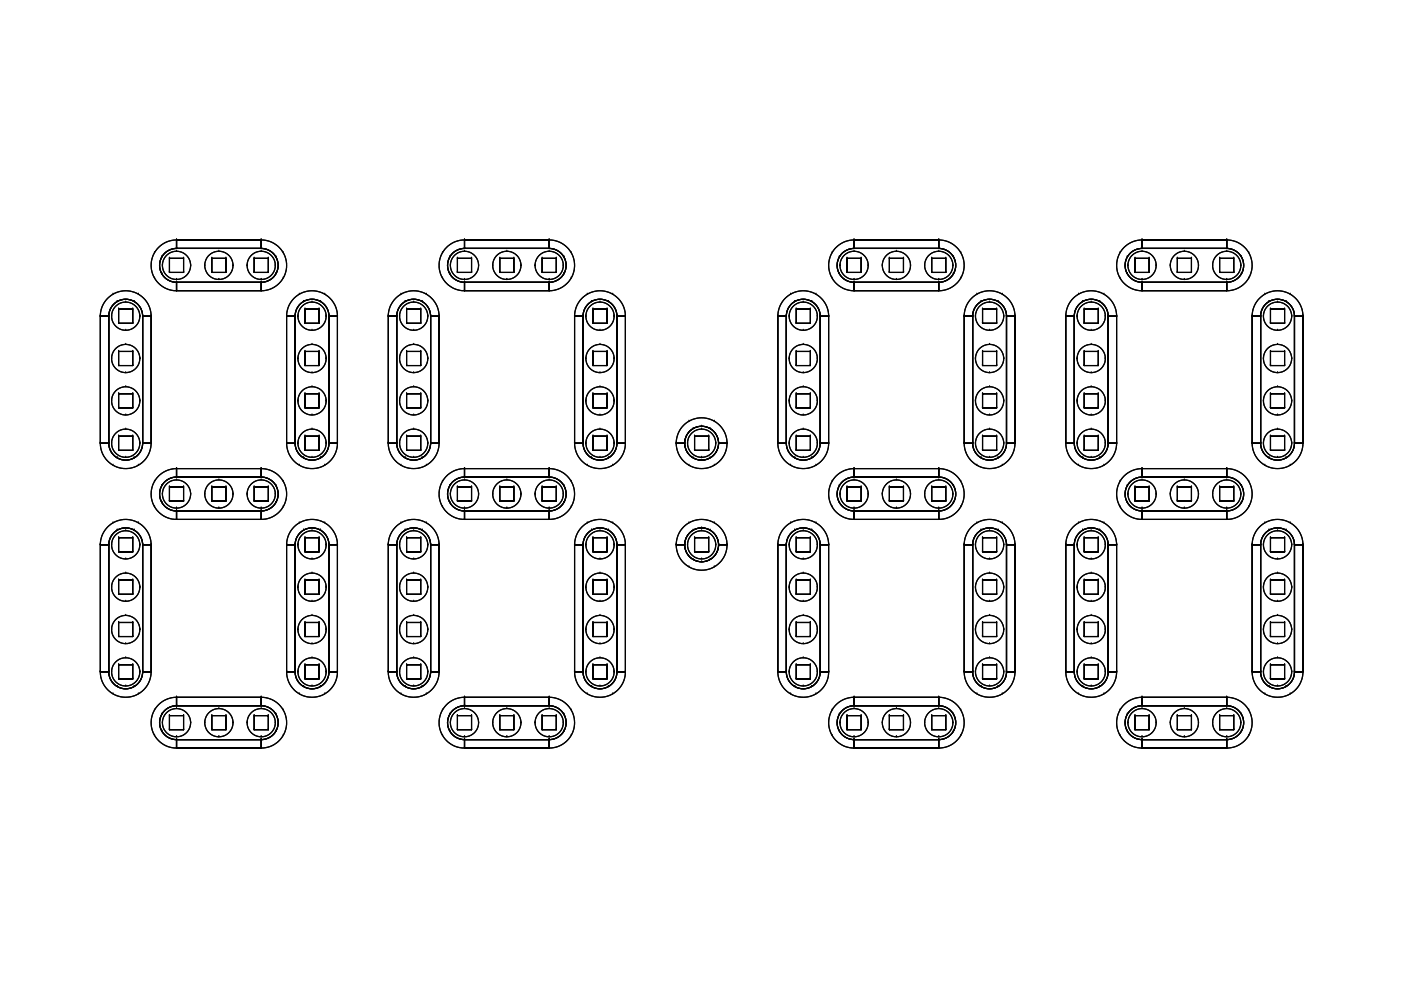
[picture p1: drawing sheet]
<svg xmlns="http://www.w3.org/2000/svg" width="297mm" height="210mm" viewBox="0 0 297 210" stroke-linecap="round" stroke-linejoin="round" font-family="sans-serif">
<!-- layer: led -->
<g fill="none" stroke="#000" stroke-width=".25">
<path d="M34.4 56.3h.1M35.9 57.8v-3v3M35.9 54.8h3v3v-3zM35.9 57.8h3h-3M35.9 57.8h.1M35.9 54.8h.1M37.4 53.3h.1M37.4 59.3h.1M38.9 54.8h.1M38.9 57.8h.1M40.4 56.3h.1M43.4 56.3h.1"/>
<path d="M44.9 57.8v-3v3M44.9 54.8h3v3v-3zM44.9 57.8h3h-3M44.9 57.8h.1M44.9 54.8h.1M46.4 53.3h.1M46.4 59.3h.1M47.9 54.8h.1M47.9 57.8h.1M49.4 56.3h.1M52.4 56.3h.1M53.9 57.8v-3v3"/>
<path d="M53.9 54.8h3v3v-3zM53.9 57.8h3h-3M53.9 57.8h.1M53.9 54.8h.1M55.4 53.3h.1M55.4 59.3h.1M56.9 54.8h.1M56.9 57.8h.1M58.4 56.3h.1M95.5 56.3h.1M97 57.8v-3v3M97 54.8h3v3v-3z"/>
<path d="M97 57.8h3h-3M97 57.8h.1M97 54.8h.1M98.5 53.3h.1M98.5 59.3h.1M100 54.8h.1M100 57.8h.1M101.5 56.3h.1M104.5 56.3h.1M106 57.8v-3v3M106 54.8h3v3v-3zM106 57.8h3h-3"/>
<path d="M106 57.8h.1M106 54.8h.1M107.5 53.3h.1M107.5 59.3h.1M109 54.8h.1M109 57.8h.1M110.5 56.3h.1M113.4 56.3h.1M114.9 57.8v-3v3M114.9 54.8h3v3v-3zM114.9 57.8h3h-3M114.9 57.8h.1"/>
<path d="M114.9 54.8h.1M116.4 53.3h.1M116.4 59.3h.1M117.9 54.8h.1M117.9 57.8h.1M119.4 56.3h.1M178.1 56.3h.1M179.6 57.8v-3v3M179.6 54.8h3v3v-3zM179.6 57.8h3h-3M179.6 57.8h.1M179.6 54.8h.1"/>
<path d="M181.1 53.3h.1M181.1 59.3h.1M182.6 54.8h.1M182.6 57.8h.1M184.1 56.3h.1M187.1 56.3h.1M188.6 57.8v-3v3M188.6 54.8h3v3v-3zM188.6 57.8h3h-3M188.6 57.8h.1M188.6 54.8h.1M190.1 53.3h.1"/>
<path d="M190.1 59.3h.1M191.6 54.8h.1M191.6 57.8h.1M193 56.3h.1M196 56.3h.1M197.5 57.8v-3v3M197.5 54.8h3v3v-3zM197.5 57.8h3h-3M197.5 57.8h.1M197.5 54.8h.1M199 53.3h.1M199 59.3h.1"/>
<path d="M200.5 54.8h.1M200.5 57.8h.1M202 56.3h.1M239.1 56.3h.1M240.6 57.8v-3v3M240.6 54.8h3v3v-3zM240.6 57.8h3h-3M240.6 57.8h.1M240.6 54.8h.1M242.1 53.3h.1M242.1 59.3h.1M243.6 54.8h.1"/>
<path d="M243.6 57.8h.1M245.1 56.3h.1M248.1 56.3h.1M249.6 57.8v-3v3M249.6 54.8h3v3v-3zM249.6 57.8h3h-3M249.6 57.8h.1M249.6 54.8h.1M251.1 53.3h.1M251.1 59.3h.1M252.6 54.8h.1M252.6 57.8h.1"/>
<path d="M254.1 56.3h.1M257.1 56.3h.1M258.6 57.8v-3v3M258.6 54.8h3v3v-3zM258.6 57.8h3h-3M258.6 57.8h.1M258.6 54.8h.1M260.1 53.3h.1M260.1 59.3h.1M261.6 54.8h.1M261.6 57.8h.1M263.1 56.3h.1"/>
<path d="M23.7 76h.1M23.7 67h.1M25.2 74.5v3v-3h2.9zM25.2 77.5h.1M25.2 74.5h.1M25.2 65.5v3v-3h2.9zM25.2 68.5h.1M25.2 65.5h.1M26.7 73h.1M26.7 79h.1M26.7 64h.1M26.7 70h.1"/>
<path d="M28.1 77.5h-2.9h2.9M28.1 77.5v-3v3M28.1 77.5h.1M28.1 74.5h.1M28.1 68.5h-2.9h2.9M28.1 68.5v-3v3M28.1 68.5h.1M28.1 65.5h.1M29.7 76h.1M29.7 67h.1M63.2 76h.1M63.2 67h.1"/>
<path d="M64.7 74.5v3v-3h3zM64.7 77.5h.1M64.7 74.5h.1M64.7 65.5v3v-3h3zM64.7 68.5h.1M64.7 65.5h.1M66.2 73h.1M66.2 79h.1M66.2 64h.1M66.2 70h.1M67.7 77.5h-3h3M67.7 77.5v-3v3"/>
<path d="M67.7 77.5h.1M67.7 74.5h.1M67.7 68.5h-3h3M67.7 68.5v-3v3M67.7 68.5h.1M67.7 65.5h.1M69.1 76h.1M69.1 67h.1M84.7 76h.1M84.7 67h.1M86.2 74.5v3v-3h3zM86.2 77.5h.1"/>
<path d="M86.2 74.5h.1M86.2 65.5v3v-3h3zM86.2 68.5h.1M86.2 65.5h.1M87.7 73h.1M87.7 79h.1M87.7 64h.1M87.7 70h.1M89.2 77.5h-3h3M89.2 77.5v-3v3M89.2 77.5h.1M89.2 74.5h.1"/>
<path d="M89.2 68.5h-3h3M89.2 68.5v-3v3M89.2 68.5h.1M89.2 65.5h.1M90.7 76h.1M90.7 67h.1M124.2 76h.1M124.2 67h.1M125.7 74.5v3v-3h3zM125.7 77.5h.1M125.7 74.5h.1M125.7 65.5v3v-3h3z"/>
<path d="M125.7 68.5h.1M125.7 65.5h.1M127.2 73h.1M127.2 79h.1M127.2 64h.1M127.2 70h.1M128.7 77.5h-3h3M128.7 77.5v-3v3M128.7 77.5h.1M128.7 74.5h.1M128.7 68.5h-3h3M128.7 68.5v-3v3"/>
<path d="M128.7 68.5h.1M128.7 65.5h.1M130.2 76h.1M130.2 67h.1M167.3 76h.1M167.3 67h.1M168.8 74.5v3v-3h3zM168.8 77.5h.1M168.8 74.5h.1M168.8 65.5v3v-3h3zM168.8 68.5h.1M168.8 65.5h.1"/>
<path d="M170.3 73h.1M170.3 79h.1M170.3 64h.1M170.3 70h.1M171.8 77.5h-3h3M171.8 77.5v-3v3M171.8 77.5h.1M171.8 74.5h.1M171.8 68.5h-3h3M171.8 68.5v-3v3M171.8 68.5h.1M171.8 65.5h.1"/>
<path d="M173.3 76h.1M173.3 67h.1M206.8 76h.1M206.8 67h.1M208.3 74.5v3v-3h3zM208.3 77.5h.1M208.3 74.5h.1M208.3 65.5v3v-3h3zM208.3 68.5h.1M208.3 65.5h.1M209.8 73h.1M209.8 79h.1"/>
<path d="M209.8 64h.1M209.8 70h.1M211.3 77.5h-3h3M211.3 77.5v-3v3M211.3 77.5h.1M211.3 74.5h.1M211.3 68.5h-3h3M211.3 68.5v-3v3M211.3 68.5h.1M211.3 65.5h.1M212.8 76h.1M212.8 67h.1"/>
<path d="M228.4 76h.1M228.4 67h.1M229.9 74.5v3v-3h3zM229.9 77.5h.1M229.9 74.5h.1M229.9 65.5v3v-3h3zM229.9 68.5h.1M229.9 65.5h.1M231.4 73h.1M231.4 79h.1M231.4 64h.1M231.4 70h.1"/>
<path d="M232.9 77.5h-3h3M232.9 77.5v-3v3M232.9 77.5h.1M232.9 74.5h.1M232.9 68.5h-3h3M232.9 68.5v-3v3M232.9 68.5h.1M232.9 65.5h.1M234.4 76h.1M234.4 67h.1M267.9 76h.1M267.9 67h.1"/>
<path d="M269.4 74.5v3v-3h3zM269.4 77.5h.1M269.4 74.5h.1M269.4 65.5v3v-3h3zM269.4 68.5h.1M269.4 65.5h.1M270.9 73h.1M270.9 79h.1M270.9 64h.1M270.9 70h.1M272.4 77.5h-3h3M272.4 77.5v-3v3"/>
<path d="M272.4 77.5h.1M272.4 74.5h.1M272.4 68.5h-3h3M272.4 68.5v-3v3M272.4 68.5h.1M272.4 65.5h.1M273.9 76h.1M273.9 67h.1M23.7 94h.1M23.7 85h.1M25.2 92.5v3v-3h2.9zM25.2 95.5h.1"/>
<path d="M25.2 92.5h.1M25.2 83.5v3v-3h2.9zM25.2 86.5h.1M25.2 83.5h.1M26.7 91h.1M26.7 97h.1M26.7 82h.1M26.7 88h.1M28.1 95.5h-2.9h2.9M28.1 95.5v-3v3M28.1 95.5h.1M28.1 92.5h.1"/>
<path d="M28.1 86.5h-2.9h2.9M28.1 86.5v-3v3M28.1 86.5h.1M28.1 83.5h.1M29.7 94h.1M29.7 85h.1M63.2 94h.1M63.2 85h.1M64.7 92.5v3v-3h3zM64.7 95.5h.1M64.7 92.5h.1M64.7 83.5v3v-3h3z"/>
<path d="M64.7 86.5h.1M64.7 83.5h.1M66.2 91h.1M66.2 97h.1M66.2 82h.1M66.2 88h.1M67.7 95.5h-3h3M67.7 95.5v-3v3M67.7 95.5h.1M67.7 92.5h.1M67.7 86.5h-3h3M67.7 86.5v-3v3"/>
<path d="M67.7 86.5h.1M67.7 83.5h.1M69.1 94h.1M69.1 85h.1M84.7 94h.1M84.7 85h.1M86.2 92.5v3v-3h3zM86.2 95.5h.1M86.2 92.5h.1M86.2 83.5v3v-3h3zM86.2 86.5h.1M86.2 83.5h.1"/>
<path d="M87.7 91h.1M87.7 97h.1M87.7 82h.1M87.7 88h.1M89.2 95.5h-3h3M89.2 95.5v-3v3M89.2 95.5h.1M89.2 92.5h.1M89.2 86.5h-3h3M89.2 86.5v-3v3M89.2 86.5h.1M89.2 83.5h.1"/>
<path d="M90.7 94h.1M90.7 85h.1M124.2 94h.1M124.2 85h.1M125.7 92.5v3v-3h3zM125.7 95.5h.1M125.7 92.5h.1M125.7 83.5v3v-3h3zM125.7 86.5h.1M125.7 83.5h.1M127.2 91h.1M127.2 97h.1"/>
<path d="M127.2 82h.1M127.2 88h.1M128.7 95.5h-3h3M128.7 95.5v-3v3M128.7 95.5h.1M128.7 92.5h.1M128.7 86.5h-3h3M128.7 86.5v-3v3M128.7 86.5h.1M128.7 83.5h.1M130.2 94h.1M130.2 85h.1"/>
<path d="M145.8 94h.1M147.3 92.5v3v-3h3zM147.3 95.5h.1M147.3 92.5h.1M148.8 91h.1M148.8 97h.1M150.3 95.5h-3h3M150.3 95.5v-3v3M150.3 95.5h.1M150.3 92.5h.1M151.8 94h.1M167.3 94h.1"/>
<path d="M167.3 85h.1M168.8 92.5v3v-3h3zM168.8 95.5h.1M168.8 92.5h.1M168.8 83.5v3v-3h3zM168.8 86.5h.1M168.8 83.5h.1M170.3 91h.1M170.3 97h.1M170.3 82h.1M170.3 88h.1M171.8 95.5h-3h3"/>
<path d="M171.8 95.5v-3v3M171.8 95.5h.1M171.8 92.5h.1M171.8 86.5h-3h3M171.8 86.5v-3v3M171.8 86.5h.1M171.8 83.5h.1M173.3 94h.1M173.3 85h.1M206.8 94h.1M206.8 85h.1M208.3 92.5v3v-3h3z"/>
<path d="M208.3 95.5h.1M208.3 92.5h.1M208.3 83.5v3v-3h3zM208.3 86.5h.1M208.3 83.5h.1M209.8 91h.1M209.8 97h.1M209.8 82h.1M209.8 88h.1M211.3 95.5h-3h3M211.3 95.5v-3v3M211.3 95.5h.1"/>
<path d="M211.3 92.5h.1M211.3 86.5h-3h3M211.3 86.5v-3v3M211.3 86.5h.1M211.3 83.5h.1M212.8 94h.1M212.8 85h.1M228.4 94h.1M228.4 85h.1M229.9 92.5v3v-3h3zM229.9 95.5h.1M229.9 92.5h.1"/>
<path d="M229.9 83.5v3v-3h3zM229.9 86.5h.1M229.9 83.5h.1M231.4 91h.1M231.4 97h.1M231.4 82h.1M231.4 88h.1M232.9 95.5h-3h3M232.9 95.5v-3v3M232.9 95.5h.1M232.9 92.5h.1M232.9 86.5h-3h3"/>
<path d="M232.9 86.5v-3v3M232.9 86.5h.1M232.9 83.5h.1M234.4 94h.1M234.4 85h.1M267.9 94h.1M267.9 85h.1M269.4 92.5v3v-3h3zM269.4 95.5h.1M269.4 92.5h.1M269.4 83.5v3v-3h3zM269.4 86.5h.1"/>
<path d="M269.4 83.5h.1M270.9 91h.1M270.9 97h.1M270.9 82h.1M270.9 88h.1M272.4 95.5h-3h3M272.4 95.5v-3v3M272.4 95.5h.1M272.4 92.5h.1M272.4 86.5h-3h3M272.4 86.5v-3v3M272.4 86.5h.1"/>
<path d="M272.4 83.5h.1M273.9 94h.1M273.9 85h.1M23.7 115.5h.1M25.2 114v3v-3h2.9zM25.2 117h.1M25.2 114h.1M26.7 112.5h.1M26.7 118.5h.1M28.1 117h-2.9h2.9M28.1 117v-3v3M28.1 117h.1"/>
<path d="M28.1 114h.1M29.7 115.5h.1M34.4 104.7h.1M35.9 106.2v-3v3M35.9 103.2h3v3v-3zM35.9 106.2h3h-3M35.9 106.2h.1M35.9 103.2h.1M37.4 101.8h.1M37.4 107.7h.1M38.9 103.2h.1M38.9 106.2h.1"/>
<path d="M40.4 104.7h.1M43.4 104.7h.1M44.9 106.2v-3v3M44.9 103.2h3v3v-3zM44.9 106.2h3h-3M44.9 106.2h.1M44.9 103.2h.1M46.4 101.8h.1M46.4 107.7h.1M47.9 103.2h.1M47.9 106.2h.1M49.4 104.7h.1"/>
<path d="M52.4 104.7h.1M53.9 106.2v-3v3M53.9 103.2h3v3v-3zM53.9 106.2h3h-3M53.9 106.2h.1M53.9 103.2h.1M55.4 101.8h.1M55.4 107.7h.1M56.9 103.2h.1M56.9 106.2h.1M58.4 104.7h.1M63.2 115.5h.1"/>
<path d="M64.7 114v3v-3h3zM64.7 117h.1M64.7 114h.1M66.2 112.5h.1M66.2 118.5h.1M67.7 117h-3h3M67.7 117v-3v3M67.7 117h.1M67.7 114h.1M69.1 115.5h.1M84.7 115.5h.1M86.2 114v3v-3h3z"/>
<path d="M86.2 117h.1M86.2 114h.1M87.7 112.5h.1M87.7 118.5h.1M89.2 117h-3h3M89.2 117v-3v3M89.2 117h.1M89.2 114h.1M90.7 115.5h.1M95.5 104.7h.1M97 106.2v-3v3M97 103.2h3v3v-3z"/>
<path d="M97 106.2h3h-3M97 106.2h.1M97 103.2h.1M98.5 101.8h.1M98.5 107.7h.1M100 103.2h.1M100 106.2h.1M101.5 104.7h.1M104.5 104.7h.1M106 106.2v-3v3M106 103.2h3v3v-3zM106 106.2h3h-3"/>
<path d="M106 106.2h.1M106 103.2h.1M107.5 101.8h.1M107.5 107.7h.1M109 103.2h.1M109 106.2h.1M110.5 104.7h.1M113.4 104.7h.1M114.9 106.2v-3v3M114.9 103.2h3v3v-3zM114.9 106.2h3h-3M114.9 106.2h.1"/>
<path d="M114.9 103.2h.1M116.4 101.8h.1M116.4 107.7h.1M117.9 103.2h.1M117.9 106.2h.1M119.4 104.7h.1M124.2 115.5h.1M125.7 114v3v-3h3zM125.7 117h.1M125.7 114h.1M127.2 112.5h.1M127.2 118.5h.1"/>
<path d="M128.7 117h-3h3M128.7 117v-3v3M128.7 117h.1M128.7 114h.1M130.2 115.5h.1M145.8 115.5h.1M147.3 114v3v-3h3zM147.3 117h.1M147.3 114h.1M148.8 112.5h.1M148.8 118.5h.1M150.3 117h-3h3"/>
<path d="M150.3 117v-3v3M150.3 117h.1M150.3 114h.1M151.8 115.5h.1M167.3 115.5h.1M168.8 114v3v-3h3zM168.8 117h.1M168.8 114h.1M170.3 112.5h.1M170.3 118.5h.1M171.8 117h-3h3M171.8 117v-3v3"/>
<path d="M171.8 117h.1M171.8 114h.1M173.3 115.5h.1M178.1 104.7h.1M179.6 106.2v-3v3M179.6 103.2h3v3v-3zM179.6 106.2h3h-3M179.6 106.2h.1M179.6 103.2h.1M181.1 101.8h.1M181.1 107.7h.1M182.6 103.2h.1"/>
<path d="M182.6 106.2h.1M184.1 104.7h.1M187.1 104.7h.1M188.6 106.2v-3v3M188.6 103.2h3v3v-3zM188.6 106.2h3h-3M188.6 106.2h.1M188.6 103.2h.1M190.1 101.8h.1M190.1 107.7h.1M191.6 103.2h.1M191.6 106.2h.1"/>
<path d="M193 104.7h.1M196 104.7h.1M197.5 106.2v-3v3M197.5 103.2h3v3v-3zM197.5 106.2h3h-3M197.5 106.2h.1M197.5 103.2h.1M199 101.8h.1M199 107.7h.1M200.5 103.2h.1M200.5 106.2h.1M202 104.7h.1"/>
<path d="M206.8 115.5h.1M208.3 114v3v-3h3zM208.3 117h.1M208.3 114h.1M209.8 112.5h.1M209.8 118.5h.1M211.3 117h-3h3M211.3 117v-3v3M211.3 117h.1M211.3 114h.1M212.8 115.5h.1M228.4 115.5h.1"/>
<path d="M229.9 114v3v-3h3zM229.9 117h.1M229.9 114h.1M231.4 112.5h.1M231.4 118.5h.1M232.9 117h-3h3M232.9 117v-3v3M232.9 117h.1M232.9 114h.1M234.4 115.5h.1M239.1 104.7h.1M240.6 106.2v-3v3"/>
<path d="M240.6 103.2h3v3v-3zM240.6 106.2h3h-3M240.6 106.2h.1M240.6 103.2h.1M242.1 101.8h.1M242.1 107.7h.1M243.6 103.2h.1M243.6 106.2h.1M245.1 104.7h.1M248.1 104.7h.1M249.6 106.2v-3v3M249.6 103.2h3v3v-3z"/>
<path d="M249.6 106.2h3h-3M249.6 106.2h.1M249.6 103.2h.1M251.1 101.8h.1M251.1 107.7h.1M252.6 103.2h.1M252.6 106.2h.1M254.1 104.7h.1M257.1 104.7h.1M258.6 106.2v-3v3M258.6 103.2h3v3v-3zM258.6 106.2h3h-3"/>
<path d="M258.6 106.2h.1M258.6 103.2h.1M260.1 101.8h.1M260.1 107.7h.1M261.6 103.2h.1M261.6 106.2h.1M263.1 104.7h.1M267.9 115.5h.1M269.4 114v3v-3h3zM269.4 117h.1M269.4 114h.1M270.9 112.5h.1"/>
<path d="M270.9 118.5h.1M272.4 117h-3h3M272.4 117v-3v3M272.4 117h.1M272.4 114h.1M273.9 115.5h.1M23.7 133.5h.1M23.7 124.5h.1M25.2 132v3v-3h2.9zM25.2 135h.1M25.2 132h.1M25.2 123v3v-3h2.9z"/>
<path d="M25.2 126h.1M25.2 123h.1M26.7 139.5h.1M26.7 130.5h.1M26.7 136.5h.1M26.7 121.5h.1M26.7 127.5h.1M28.1 135h-2.9h2.9M28.1 135v-3v3M28.1 135h.1M28.1 132h.1M28.1 126h-2.9h2.9"/>
<path d="M28.1 126v-3v3M28.1 126h.1M28.1 123h.1M29.7 133.5h.1M29.7 124.5h.1M63.2 133.5h.1M63.2 124.5h.1M64.7 132v3v-3h3zM64.7 135h.1M64.7 132h.1M64.7 123v3v-3h3zM64.7 126h.1"/>
<path d="M64.7 123h.1M66.2 139.5h.1M66.2 130.5h.1M66.2 136.5h.1M66.2 121.5h.1M66.2 127.5h.1M67.7 135h-3h3M67.7 135v-3v3M67.7 135h.1M67.7 132h.1M67.7 126h-3h3M67.7 126v-3v3"/>
<path d="M67.7 126h.1M67.7 123h.1M69.1 133.5h.1M69.1 124.5h.1M84.7 133.5h.1M84.7 124.5h.1M86.2 132v3v-3h3zM86.2 135h.1M86.2 132h.1M86.2 123v3v-3h3zM86.2 126h.1M86.2 123h.1"/>
<path d="M87.7 139.5h.1M87.7 130.5h.1M87.7 136.5h.1M87.7 121.5h.1M87.7 127.5h.1M89.2 135h-3h3M89.2 135v-3v3M89.2 135h.1M89.2 132h.1M89.2 126h-3h3M89.2 126v-3v3M89.2 126h.1"/>
<path d="M89.2 123h.1M90.7 133.5h.1M90.7 124.5h.1M124.2 133.5h.1M124.2 124.5h.1M125.7 132v3v-3h3zM125.7 135h.1M125.7 132h.1M125.7 123v3v-3h3zM125.7 126h.1M125.7 123h.1M127.2 139.5h.1"/>
<path d="M127.2 130.5h.1M127.2 136.5h.1M127.2 121.5h.1M127.2 127.5h.1M128.7 135h-3h3M128.7 135v-3v3M128.7 135h.1M128.7 132h.1M128.7 126h-3h3M128.7 126v-3v3M128.7 126h.1M128.7 123h.1"/>
<path d="M130.2 133.5h.1M130.2 124.5h.1M167.3 133.5h.1M167.3 124.5h.1M168.8 132v3v-3h3zM168.8 135h.1M168.8 132h.1M168.8 123v3v-3h3zM168.8 126h.1M168.8 123h.1M170.3 139.5h.1M170.3 130.5h.1"/>
<path d="M170.3 136.5h.1M170.3 121.5h.1M170.3 127.5h.1M171.8 135h-3h3M171.8 135v-3v3M171.8 135h.1M171.8 132h.1M171.8 126h-3h3M171.8 126v-3v3M171.8 126h.1M171.8 123h.1M173.3 133.5h.1"/>
<path d="M173.3 124.5h.1M206.8 133.5h.1M206.8 124.5h.1M208.3 132v3v-3h3zM208.3 135h.1M208.3 132h.1M208.3 123v3v-3h3zM208.3 126h.1M208.3 123h.1M209.8 139.5h.1M209.8 130.5h.1M209.8 136.5h.1"/>
<path d="M209.8 121.5h.1M209.8 127.5h.1M211.3 135h-3h3M211.3 135v-3v3M211.3 135h.1M211.3 132h.1M211.3 126h-3h3M211.3 126v-3v3M211.3 126h.1M211.3 123h.1M212.8 133.5h.1M212.8 124.5h.1"/>
<path d="M228.4 133.5h.1M228.4 124.5h.1M229.9 132v3v-3h3zM229.9 135h.1M229.9 132h.1M229.9 123v3v-3h3zM229.9 126h.1M229.9 123h.1M231.4 139.5h.1M231.4 130.5h.1M231.4 136.5h.1M231.4 121.5h.1"/>
<path d="M231.4 127.5h.1M232.9 135h-3h3M232.9 135v-3v3M232.9 135h.1M232.9 132h.1M232.9 126h-3h3M232.9 126v-3v3M232.9 126h.1M232.9 123h.1M234.4 133.5h.1M234.4 124.5h.1M267.9 133.5h.1"/>
<path d="M267.9 124.5h.1M269.4 132v3v-3h3zM269.4 135h.1M269.4 132h.1M269.4 123v3v-3h3zM269.4 126h.1M269.4 123h.1M270.9 139.5h.1M270.9 130.5h.1M270.9 136.5h.1M270.9 121.5h.1M270.9 127.5h.1"/>
<path d="M272.4 135h-3h3M272.4 135v-3v3M272.4 135h.1M272.4 132h.1M272.4 126h-3h3M272.4 126v-3v3M272.4 126h.1M272.4 123h.1M273.9 133.5h.1M273.9 124.5h.1M23.7 142.4h.1M25.2 141v3v-3h2.9z"/>
<path d="M25.2 144h.1M25.2 141h.1M26.7 145.4h.1M28.1 144h-2.9h2.9M28.1 144v-3v3M28.1 144h.1M28.1 141h.1M29.7 142.4h.1M34.4 153.2h.1M35.9 154.7v-3v3M35.9 151.7h3v3v-3zM35.9 154.7h3h-3"/>
<path d="M35.9 154.7h.1M35.9 151.7h.1M37.4 150.2h.1M37.4 156.2h.1M38.9 151.7h.1M38.9 154.7h.1M40.4 153.2h.1M43.4 153.2h.1M44.9 154.7v-3v3M44.9 151.7h3v3v-3zM44.9 154.7h3h-3M44.9 154.7h.1"/>
<path d="M44.9 151.7h.1M46.4 150.2h.1M46.4 156.2h.1M47.9 151.7h.1M47.9 154.7h.1M49.4 153.2h.1M52.4 153.2h.1M53.9 154.7v-3v3M53.9 151.7h3v3v-3zM53.9 154.7h3h-3M53.9 154.7h.1M53.9 151.7h.1"/>
<path d="M55.4 150.2h.1M55.4 156.2h.1M56.9 151.7h.1M56.9 154.7h.1M58.4 153.2h.1M63.2 142.4h.1M64.7 141v3v-3h3zM64.7 144h.1M64.7 141h.1M66.2 145.4h.1M67.7 144h-3h3M67.7 144v-3v3"/>
<path d="M67.7 144h.1M67.7 141h.1M69.1 142.4h.1M84.7 142.4h.1M86.2 141v3v-3h3zM86.2 144h.1M86.2 141h.1M87.7 145.4h.1M89.2 144h-3h3M89.2 144v-3v3M89.2 144h.1M89.2 141h.1"/>
<path d="M90.7 142.4h.1M95.5 153.2h.1M97 154.7v-3v3M97 151.7h3v3v-3zM97 154.7h3h-3M97 154.7h.1M97 151.7h.1M98.5 150.2h.1M98.5 156.2h.1M100 151.7h.1M100 154.7h.1M101.5 153.2h.1"/>
<path d="M104.5 153.2h.1M106 154.7v-3v3M106 151.7h3v3v-3zM106 154.7h3h-3M106 154.7h.1M106 151.7h.1M107.5 150.2h.1M107.5 156.2h.1M109 151.7h.1M109 154.7h.1M110.5 153.2h.1M113.4 153.2h.1"/>
<path d="M114.9 154.7v-3v3M114.9 151.7h3v3v-3zM114.9 154.7h3h-3M114.9 154.7h.1M114.9 151.7h.1M116.4 150.2h.1M116.4 156.2h.1M117.9 151.7h.1M117.9 154.7h.1M119.4 153.2h.1M124.2 142.4h.1M125.7 141v3v-3h3z"/>
<path d="M125.7 144h.1M125.7 141h.1M127.2 145.4h.1M128.7 144h-3h3M128.7 144v-3v3M128.7 144h.1M128.7 141h.1M130.2 142.4h.1M167.3 142.4h.1M168.8 141v3v-3h3zM168.8 144h.1M168.8 141h.1"/>
<path d="M170.3 145.4h.1M171.8 144h-3h3M171.8 144v-3v3M171.8 144h.1M171.8 141h.1M173.3 142.4h.1M178.1 153.2h.1M179.6 154.7v-3v3M179.6 151.7h3v3v-3zM179.6 154.7h3h-3M179.6 154.7h.1M179.6 151.7h.1"/>
<path d="M181.1 150.2h.1M181.1 156.2h.1M182.6 151.7h.1M182.6 154.7h.1M184.1 153.2h.1M187.1 153.2h.1M188.6 154.7v-3v3M188.6 151.7h3v3v-3zM188.6 154.7h3h-3M188.6 154.7h.1M188.6 151.7h.1M190.1 150.2h.1"/>
<path d="M190.1 156.2h.1M191.6 151.7h.1M191.6 154.7h.1M193 153.2h.1M196 153.2h.1M197.5 154.7v-3v3M197.5 151.7h3v3v-3zM197.5 154.7h3h-3M197.5 154.7h.1M197.5 151.7h.1M199 150.2h.1M199 156.2h.1"/>
<path d="M200.5 151.7h.1M200.5 154.7h.1M202 153.2h.1M206.8 142.4h.1M208.3 141v3v-3h3zM208.3 144h.1M208.3 141h.1M209.8 145.4h.1M211.3 144h-3h3M211.3 144v-3v3M211.3 144h.1M211.3 141h.1"/>
<path d="M212.8 142.4h.1M228.4 142.4h.1M229.9 141v3v-3h3zM229.9 144h.1M229.9 141h.1M231.4 145.4h.1M232.9 144h-3h3M232.9 144v-3v3M232.9 144h.1M232.9 141h.1M234.4 142.4h.1M239.1 153.2h.1"/>
<path d="M240.6 154.7v-3v3M240.6 151.7h3v3v-3zM240.6 154.7h3h-3M240.6 154.7h.1M240.6 151.7h.1M242.1 150.2h.1M242.1 156.2h.1M243.6 151.7h.1M243.6 154.7h.1M245.1 153.2h.1M248.1 153.2h.1M249.6 154.7v-3v3"/>
<path d="M249.6 151.7h3v3v-3zM249.6 154.7h3h-3M249.6 154.7h.1M249.6 151.7h.1M251.1 150.2h.1M251.1 156.2h.1M252.6 151.7h.1M252.6 154.7h.1M254.1 153.2h.1M257.1 153.2h.1M258.6 154.7v-3v3M258.6 151.7h3v3v-3z"/>
<path d="M258.6 154.7h3h-3M258.6 154.7h.1M258.6 151.7h.1M260.1 150.2h.1M260.1 156.2h.1M261.6 151.7h.1M261.6 154.7h.1M263.1 153.2h.1M267.9 142.4h.1M269.4 141v3v-3h3zM269.4 144h.1M269.4 141h.1"/>
<path d="M270.9 145.4h.1M272.4 144h-3h3M272.4 144v-3v3M272.4 144h.1M272.4 141h.1M273.9 142.4h.1"/>
<circle cx="37.4" cy="56.3" r="2.99"/>
<circle cx="46.4" cy="56.3" r="2.99"/>
<circle cx="55.4" cy="56.3" r="2.99"/>
<circle cx="98.5" cy="56.3" r="2.99"/>
<circle cx="107.5" cy="56.3" r="2.99"/>
<circle cx="116.4" cy="56.3" r="2.99"/>
<circle cx="181.1" cy="56.3" r="2.99"/>
<circle cx="190.1" cy="56.3" r="2.99"/>
<circle cx="199" cy="56.3" r="2.99"/>
<circle cx="242.1" cy="56.3" r="2.99"/>
<circle cx="251.1" cy="56.3" r="2.99"/>
<circle cx="260.1" cy="56.3" r="2.99"/>
<circle cx="26.7" cy="76" r="2.99"/>
<circle cx="26.7" cy="67" r="2.99"/>
<circle cx="66.2" cy="67" r="2.99"/>
<circle cx="66.2" cy="76" r="2.99"/>
<circle cx="87.7" cy="67" r="2.99"/>
<circle cx="87.7" cy="76" r="2.99"/>
<circle cx="127.2" cy="76" r="2.99"/>
<circle cx="127.2" cy="67" r="2.99"/>
<circle cx="170.3" cy="67" r="2.99"/>
<circle cx="170.3" cy="76" r="2.99"/>
<circle cx="209.8" cy="67" r="2.99"/>
<circle cx="209.8" cy="76" r="2.99"/>
<circle cx="231.4" cy="76" r="2.99"/>
<circle cx="231.4" cy="67" r="2.99"/>
<circle cx="270.9" cy="76" r="2.99"/>
<circle cx="270.9" cy="67" r="2.99"/>
<circle cx="26.7" cy="94" r="2.99"/>
<circle cx="26.7" cy="85" r="2.99"/>
<circle cx="66.2" cy="85" r="2.99"/>
<circle cx="66.2" cy="94" r="2.99"/>
<circle cx="87.7" cy="94" r="2.99"/>
<circle cx="87.7" cy="85" r="2.99"/>
<circle cx="127.2" cy="85" r="2.99"/>
<circle cx="127.2" cy="94" r="2.99"/>
<circle cx="148.8" cy="94" r="2.99"/>
<circle cx="170.3" cy="85" r="2.99"/>
<circle cx="170.3" cy="94" r="2.99"/>
<circle cx="209.8" cy="85" r="2.99"/>
<circle cx="209.8" cy="94" r="2.99"/>
<circle cx="231.4" cy="85" r="2.99"/>
<circle cx="231.4" cy="94" r="2.99"/>
<circle cx="270.9" cy="94" r="2.99"/>
<circle cx="270.9" cy="85" r="2.99"/>
<circle cx="26.7" cy="115.5" r="2.99"/>
<circle cx="37.4" cy="104.7" r="2.99"/>
<circle cx="46.4" cy="104.7" r="2.99"/>
<circle cx="55.4" cy="104.7" r="2.99"/>
<circle cx="66.2" cy="115.5" r="2.99"/>
<circle cx="87.7" cy="115.5" r="2.99"/>
<circle cx="98.5" cy="104.7" r="2.99"/>
<circle cx="107.5" cy="104.7" r="2.99"/>
<circle cx="116.4" cy="104.7" r="2.99"/>
<circle cx="127.2" cy="115.5" r="2.99"/>
<circle cx="148.8" cy="115.5" r="2.99"/>
<circle cx="170.3" cy="115.5" r="2.99"/>
<circle cx="181.1" cy="104.7" r="2.99"/>
<circle cx="190.1" cy="104.7" r="2.99"/>
<circle cx="199" cy="104.7" r="2.99"/>
<circle cx="209.8" cy="115.5" r="2.99"/>
<circle cx="231.4" cy="115.5" r="2.99"/>
<circle cx="242.1" cy="104.7" r="2.99"/>
<circle cx="251.1" cy="104.7" r="2.99"/>
<circle cx="260.1" cy="104.7" r="2.99"/>
<circle cx="270.9" cy="115.5" r="2.99"/>
<circle cx="26.7" cy="124.5" r="2.99"/>
<circle cx="26.7" cy="133.5" r="2.99"/>
<circle cx="66.2" cy="133.5" r="2.99"/>
<circle cx="66.2" cy="124.5" r="2.99"/>
<circle cx="87.7" cy="133.5" r="2.99"/>
<circle cx="87.7" cy="124.5" r="2.99"/>
<circle cx="127.2" cy="124.5" r="2.99"/>
<circle cx="127.2" cy="133.5" r="2.99"/>
<circle cx="170.3" cy="133.5" r="2.99"/>
<circle cx="170.3" cy="124.5" r="2.99"/>
<circle cx="209.8" cy="133.5" r="2.99"/>
<circle cx="209.8" cy="124.5" r="2.99"/>
<circle cx="231.4" cy="124.5" r="2.99"/>
<circle cx="231.4" cy="133.5" r="2.99"/>
<circle cx="270.9" cy="124.5" r="2.99"/>
<circle cx="270.9" cy="133.5" r="2.99"/>
<circle cx="26.7" cy="142.5" r="2.99"/>
<circle cx="37.4" cy="153.2" r="2.99"/>
<circle cx="46.4" cy="153.2" r="2.99"/>
<circle cx="55.4" cy="153.2" r="2.99"/>
<circle cx="66.2" cy="142.5" r="2.99"/>
<circle cx="87.7" cy="142.5" r="2.99"/>
<circle cx="98.5" cy="153.2" r="2.99"/>
<circle cx="107.5" cy="153.2" r="2.99"/>
<circle cx="116.4" cy="153.2" r="2.99"/>
<circle cx="127.2" cy="142.5" r="2.99"/>
<circle cx="170.3" cy="142.5" r="2.99"/>
<circle cx="181.1" cy="153.2" r="2.99"/>
<circle cx="190.1" cy="153.2" r="2.99"/>
<circle cx="199" cy="153.2" r="2.99"/>
<circle cx="209.8" cy="142.5" r="2.99"/>
<circle cx="231.4" cy="142.5" r="2.99"/>
<circle cx="242.1" cy="153.2" r="2.99"/>
<circle cx="251.1" cy="153.2" r="2.99"/>
<circle cx="260.1" cy="153.2" r="2.99"/>
<circle cx="270.9" cy="142.5" r="2.99"/>
</g>
<!-- layer: supporto -->
<g fill="none" stroke="#000" stroke-width=".25">
<path d="M32.8 53.6h.1M32.8 59h.1M34.3 54.5h.1M34.3 58.1h.1M37.4 52.7a3.6 3.6 0 0 0-3.6 3.6 3.6 3.6 0 0 0 3.6 3.6M37.4 59.9h.1M37.4 52.7h.1M37.4 50.9v1.8h18v-1.8v1.8h-18zM37.4 50.9h18h-18M37.4 50.9h.1M37.4 59.9v1.7a5.4 5.4 0 0 1-5.4-5.3 5.4 5.4 0 0 1 5.4-5.4v1.8a3.6 3.6 0 0 0-3.6 3.6 3.6 3.6 0 0 0 3.6 3.6v1.7M37.4 50.9a5.4 5.4 0 0 0-5.4 5.4 5.4 5.4 0 0 0 5.4 5.3"/>
<path d="M37.4 59.9h18v1.7v-1.7zM37.4 50.9v1.8M55.4 52.7a3.6 3.6 0 0 1 3.6 3.6 3.6 3.6 0 0 1-3.6 3.6h-18h18M55.4 52.7h-18h18a3.6 3.6 0 0 1 3.6 3.6 3.6 3.6 0 0 1-3.6 3.6M55.4 59.9h.1M55.4 50.9h.1M55.4 52.7h.1M55.4 50.9v1.8a3.6 3.6 0 0 1 3.6 3.6 3.6 3.6 0 0 1-3.6 3.6v1.7a5.4 5.4 0 0 0 5.4-5.3 5.4 5.4 0 0 0-5.4-5.4v1.8M55.4 52.7a3.6 3.6 0 0 1 3.6 3.6 3.6 3.6 0 0 1-3.6 3.6M55.4 50.9a5.4 5.4 0 0 1 5.4 5.4 5.4 5.4 0 0 1-5.4 5.3M55.4 59.9v1.7M58.5 58.1h.1"/>
<path d="M58.5 54.5h.1M60 59h.1M60 53.6h.1M93.8 53.6h.1M93.8 59h.1M95.4 54.5h.1M95.4 58.1h.1M98.5 52.7a3.6 3.6 0 0 0-3.6 3.6 3.6 3.6 0 0 0 3.6 3.6M98.5 59.9h.1M98.5 52.7h.1M98.5 50.9v1.8h17.9v-1.8v1.8h-17.9zM98.5 50.9h17.9h-17.9"/>
<path d="M98.5 50.9h.1M98.5 59.9v1.7a5.4 5.4 0 0 1-5.4-5.3 5.4 5.4 0 0 1 5.4-5.4v1.8a3.6 3.6 0 0 0-3.6 3.6 3.6 3.6 0 0 0 3.6 3.6v1.7M98.5 50.9a5.4 5.4 0 0 0-5.4 5.4 5.4 5.4 0 0 0 5.4 5.3M98.5 59.9h17.9v1.7v-1.7zM98.5 50.9v1.8M116.4 52.7a3.6 3.6 0 0 1 3.6 3.6 3.6 3.6 0 0 1-3.6 3.6h-17.9h17.9M116.4 52.7h-17.9h17.9a3.6 3.6 0 0 1 3.6 3.6 3.6 3.6 0 0 1-3.6 3.6M116.4 59.9h.1M116.4 50.9h.1M116.4 52.7h.1M116.4 50.9v1.8a3.6 3.6 0 0 1 3.6 3.6 3.6 3.6 0 0 1-3.6 3.6v1.7a5.4 5.4 0 0 0 5.4-5.3 5.4 5.4 0 0 0-5.4-5.4v1.8M116.4 52.7a3.6 3.6 0 0 1 3.6 3.6 3.6 3.6 0 0 1-3.6 3.6"/>
<path d="M116.4 50.9a5.4 5.4 0 0 1 5.4 5.4 5.4 5.4 0 0 1-5.4 5.3M116.4 59.9v1.7M119.5 58.1h.1M119.5 54.5h.1M121.1 59h.1M121.1 53.6h.1M176.4 53.6h.1M176.4 59h.1M178 54.5h.1M178 58.1h.1M181.1 52.7a3.6 3.6 0 0 0-3.6 3.6 3.6 3.6 0 0 0 3.6 3.6M181.1 59.9h.1"/>
<path d="M181.1 52.7h.1M181.1 50.9v1.8h17.9v-1.8v1.8h-17.9zM181.1 50.9h17.9h-17.9M181.1 50.9h.1M181.1 59.9v1.7a5.4 5.4 0 0 1-5.4-5.3 5.4 5.4 0 0 1 5.4-5.4v1.8a3.6 3.6 0 0 0-3.6 3.6 3.6 3.6 0 0 0 3.6 3.6v1.7M181.1 50.9a5.4 5.4 0 0 0-5.4 5.4 5.4 5.4 0 0 0 5.4 5.3M181.1 59.9h17.9v1.7v-1.7zM181.1 50.9v1.8M199 52.7a3.6 3.6 0 0 1 3.6 3.6 3.6 3.6 0 0 1-3.6 3.6h-17.9h17.9M199 52.7h-17.9h17.9a3.6 3.6 0 0 1 3.6 3.6 3.6 3.6 0 0 1-3.6 3.6M199 59.9h.1M199 50.9h.1"/>
<path d="M199 52.7h.1M199 50.9v1.8a3.6 3.6 0 0 1 3.6 3.6 3.6 3.6 0 0 1-3.6 3.6v1.7a5.4 5.4 0 0 0 5.4-5.3 5.4 5.4 0 0 0-5.4-5.4v1.8M199 52.7a3.6 3.6 0 0 1 3.6 3.6 3.6 3.6 0 0 1-3.6 3.6M199 50.9a5.4 5.4 0 0 1 5.4 5.4 5.4 5.4 0 0 1-5.4 5.3M199 59.9v1.7M202.1 58.1h.1M202.1 54.5h.1M203.7 59h.1M203.7 53.6h.1M237.5 53.6h.1M237.5 59h.1M239 54.5h.1"/>
<path d="M239 58.1h.1M242.1 52.7a3.6 3.6 0 0 0-3.6 3.6 3.6 3.6 0 0 0 3.6 3.6M242.1 59.9h.1M242.1 52.7h.1M242.1 50.9v1.8h18v-1.8v1.8h-18zM242.1 50.9h18h-18M242.1 50.9h.1M242.1 59.9v1.7a5.4 5.4 0 0 1-5.4-5.3 5.4 5.4 0 0 1 5.4-5.4v1.8a3.6 3.6 0 0 0-3.6 3.6 3.6 3.6 0 0 0 3.6 3.6v1.7M242.1 50.9a5.4 5.4 0 0 0-5.4 5.4 5.4 5.4 0 0 0 5.4 5.3M242.1 59.9h18v1.7v-1.7zM242.1 50.9v1.8M260.1 52.7a3.6 3.6 0 0 1 3.6 3.6 3.6 3.6 0 0 1-3.6 3.6h-18h18"/>
<path d="M260.1 52.7h-18h18a3.6 3.6 0 0 1 3.6 3.6 3.6 3.6 0 0 1-3.6 3.6M260.1 59.9h.1M260.1 50.9h.1M260.1 52.7h.1M260.1 50.9v1.8a3.6 3.6 0 0 1 3.6 3.6 3.6 3.6 0 0 1-3.6 3.6v1.7a5.4 5.4 0 0 0 5.4-5.3 5.4 5.4 0 0 0-5.4-5.4v1.8M260.1 52.7a3.6 3.6 0 0 1 3.6 3.6 3.6 3.6 0 0 1-3.6 3.6M260.1 50.9a5.4 5.4 0 0 1 5.4 5.4 5.4 5.4 0 0 1-5.4 5.3M260.1 59.9v1.7M263.2 58.1h.1M263.2 54.5h.1M264.8 59h.1M264.8 53.6h.1"/>
<path d="M21.3 67h1.8v27h-1.8h1.8v-27zM21.3 67h.1M21.3 67h1.8a3.6 3.6 0 0 1 3.6-3.6 3.6 3.6 0 0 1 3.5 3.6h1.8a5.4 5.4 0 0 0-5.3-5.4 5.4 5.4 0 0 0-5.4 5.4h1.8M21.3 67a5.4 5.4 0 0 1 5.4-5.4 5.4 5.4 0 0 1 5.3 5.4M23.1 67v27v-27a3.6 3.6 0 0 1 3.6-3.6 3.6 3.6 0 0 1 3.5 3.6M23.1 67a3.6 3.6 0 0 1 3.6-3.6 3.6 3.6 0 0 1 3.5 3.6v27v-27M23.1 67h.1M23.1 67a3.6 3.6 0 0 1 3.6-3.6 3.6 3.6 0 0 1 3.5 3.6M24 62.4h.1M24.9 63.9h.1M28.4 63.9h.1M29.3 62.4h.1"/>
<path d="M30.2 67h.1M30.2 67v27v-27h1.8zM30.2 67h1.8M32 67h.1M37.4 61.6h.1M37.4 61.6v-1.7v1.7M37.4 61.6h18h-18M55.4 61.6h.1M60.8 67h1.8v27h-1.8h1.8v-27zM60.8 67h.1M60.8 67h1.8a3.6 3.6 0 0 1 3.6-3.6 3.6 3.6 0 0 1 3.6 3.6h1.7a5.4 5.4 0 0 0-5.3-5.4 5.4 5.4 0 0 0-5.4 5.4h1.8M60.8 67a5.4 5.4 0 0 1 5.4-5.4 5.4 5.4 0 0 1 5.3 5.4"/>
<path d="M62.6 67v27v-27a3.6 3.6 0 0 1 3.6-3.6 3.6 3.6 0 0 1 3.6 3.6M62.6 67a3.6 3.6 0 0 1 3.6-3.6 3.6 3.6 0 0 1 3.6 3.6v27v-27M62.6 67h.1M62.6 67a3.6 3.6 0 0 1 3.6-3.6 3.6 3.6 0 0 1 3.6 3.6M63.5 62.4h.1M64.4 63.9h.1M68 63.9h.1M68.9 62.4h.1M69.8 67h.1M69.8 67v27v-27h1.7zM69.8 67h1.7M71.5 67h.1"/>
<path d="M82.3 67h1.8v27h-1.8h1.8v-27zM82.3 67h.1M82.3 67h1.8a3.6 3.6 0 0 1 3.6-3.6 3.6 3.6 0 0 1 3.6 3.6h1.8a5.4 5.4 0 0 0-5.4-5.4 5.4 5.4 0 0 0-5.4 5.4h1.8M82.3 67a5.4 5.4 0 0 1 5.4-5.4 5.4 5.4 0 0 1 5.4 5.4M84.1 67v27v-27a3.6 3.6 0 0 1 3.6-3.6 3.6 3.6 0 0 1 3.6 3.6M84.1 67a3.6 3.6 0 0 1 3.6-3.6 3.6 3.6 0 0 1 3.6 3.6v27v-27M84.1 67h.1M84.1 67a3.6 3.6 0 0 1 3.6-3.6 3.6 3.6 0 0 1 3.6 3.6M85 62.4h.1M85.9 63.9h.1M89.5 63.9h.1M90.4 62.4h.1"/>
<path d="M91.3 67h.1M91.3 67v27v-27h1.8zM91.3 67h1.8M93.1 67h.1M98.5 61.6h.1M98.5 61.6v-1.7v1.7M98.5 61.6h17.9h-17.9M116.4 61.6h.1M121.8 67h1.8v27h-1.8h1.8v-27zM121.8 67h.1M121.8 67h1.8a3.6 3.6 0 0 1 3.6-3.6 3.6 3.6 0 0 1 3.6 3.6h1.8a5.4 5.4 0 0 0-5.4-5.4 5.4 5.4 0 0 0-5.4 5.4h1.8M121.8 67a5.4 5.4 0 0 1 5.4-5.4 5.4 5.4 0 0 1 5.4 5.4"/>
<path d="M123.6 67v27v-27a3.6 3.6 0 0 1 3.6-3.6 3.6 3.6 0 0 1 3.6 3.6M123.6 67a3.6 3.6 0 0 1 3.6-3.6 3.6 3.6 0 0 1 3.6 3.6v27v-27M123.6 67h.1M123.6 67a3.6 3.6 0 0 1 3.6-3.6 3.6 3.6 0 0 1 3.6 3.6M124.5 62.4h.1M125.4 63.9h.1M129 63.9h.1M129.9 62.4h.1M130.8 67h.1M130.8 67v27v-27h1.8zM130.8 67h1.8M132.6 67h.1"/>
<path d="M164.9 67h1.8v27h-1.8h1.8v-27zM164.9 67h.1M164.9 67h1.8a3.6 3.6 0 0 1 3.6-3.6 3.6 3.6 0 0 1 3.6 3.6h1.8a5.4 5.4 0 0 0-5.4-5.4 5.4 5.4 0 0 0-5.4 5.4h1.8M164.9 67a5.4 5.4 0 0 1 5.4-5.4 5.4 5.4 0 0 1 5.4 5.4M166.7 67v27v-27a3.6 3.6 0 0 1 3.6-3.6 3.6 3.6 0 0 1 3.6 3.6M166.7 67a3.6 3.6 0 0 1 3.6-3.6 3.6 3.6 0 0 1 3.6 3.6v27v-27M166.7 67h.1M166.7 67a3.6 3.6 0 0 1 3.6-3.6 3.6 3.6 0 0 1 3.6 3.6M167.6 62.4h.1M168.5 63.9h.1M172.1 63.9h.1M173 62.4h.1"/>
<path d="M173.9 67h.1M173.9 67v27v-27h1.8zM173.9 67h1.8M175.7 67h.1M181.1 61.6h.1M181.1 61.6v-1.7v1.7M181.1 61.6h17.9h-17.9M199 61.6h.1M204.4 67h1.8v27h-1.8h1.8v-27zM204.4 67h.1M204.4 67h1.8a3.6 3.6 0 0 1 3.6-3.6 3.6 3.6 0 0 1 3.6 3.6h1.8a5.4 5.4 0 0 0-5.4-5.4 5.4 5.4 0 0 0-5.4 5.4h1.8M204.4 67a5.4 5.4 0 0 1 5.4-5.4 5.4 5.4 0 0 1 5.4 5.4"/>
<path d="M206.2 67v27v-27a3.6 3.6 0 0 1 3.6-3.6 3.6 3.6 0 0 1 3.6 3.6M206.2 67a3.6 3.6 0 0 1 3.6-3.6 3.6 3.6 0 0 1 3.6 3.6v27v-27M206.2 67h.1M206.2 67a3.6 3.6 0 0 1 3.6-3.6 3.6 3.6 0 0 1 3.6 3.6M207.1 62.4h.1M208 63.9h.1M211.6 63.9h.1M212.5 62.4h.1M213.4 67h.1M213.4 67v27v-27h1.8zM213.4 67h1.8M215.2 67h.1"/>
<path d="M226 67h1.8v27h-1.8h1.8v-27zM226 67h.1M226 67h1.8a3.6 3.6 0 0 1 3.6-3.6 3.6 3.6 0 0 1 3.5 3.6h1.8a5.4 5.4 0 0 0-5.3-5.4 5.4 5.4 0 0 0-5.4 5.4h1.8M226 67a5.4 5.4 0 0 1 5.4-5.4 5.4 5.4 0 0 1 5.3 5.4M227.8 67v27v-27a3.6 3.6 0 0 1 3.6-3.6 3.6 3.6 0 0 1 3.5 3.6M227.8 67a3.6 3.6 0 0 1 3.6-3.6 3.6 3.6 0 0 1 3.5 3.6v27v-27M227.8 67h.1M227.8 67a3.6 3.6 0 0 1 3.6-3.6 3.6 3.6 0 0 1 3.5 3.6M228.7 62.4h.1M229.6 63.9h.1M233.2 63.9h.1M234.1 62.4h.1"/>
<path d="M234.9 67h.1M234.9 67v27v-27h1.8zM234.9 67h1.8M236.7 67h.1M242.1 61.6h.1M242.1 61.6v-1.7v1.7M242.1 61.6h18h-18M260.1 61.6h.1M265.5 67h1.8v27h-1.8h1.8v-27zM265.5 67h.1M265.5 67h1.8a3.6 3.6 0 0 1 3.6-3.6 3.6 3.6 0 0 1 3.6 3.6h1.8a5.4 5.4 0 0 0-5.4-5.4 5.4 5.4 0 0 0-5.4 5.4h1.8M265.5 67a5.4 5.4 0 0 1 5.4-5.4 5.4 5.4 0 0 1 5.4 5.4"/>
<path d="M267.3 67v27v-27a3.6 3.6 0 0 1 3.6-3.6 3.6 3.6 0 0 1 3.6 3.6M267.3 67a3.6 3.6 0 0 1 3.6-3.6 3.6 3.6 0 0 1 3.6 3.6v27v-27M267.3 67h.1M267.3 67a3.6 3.6 0 0 1 3.6-3.6 3.6 3.6 0 0 1 3.6 3.6M268.2 62.4h.1M269.1 63.9h.1M272.7 63.9h.1M273.6 62.4h.1M274.5 67h.1M274.5 67v27v-27h1.8zM274.5 67h1.8M276.3 67h.1"/>
<path d="M21.3 94v-27v27M21.3 94h.1M21.3 94a5.4 5.4 0 0 0 5.4 5.4 5.4 5.4 0 0 0 5.3-5.4M21.3 94h1.8M23.1 94a3.6 3.6 0 0 0 3.6 3.6 3.6 3.6 0 0 0 3.5-3.6M23.1 94h.1M24 98.6h.1M24.9 97.1h.1M28.4 97.1h.1M29.3 98.6h.1M30.2 94h.1M30.2 94h1.8a5.4 5.4 0 0 1-5.3 5.4 5.4 5.4 0 0 1-5.4-5.4h1.8a3.6 3.6 0 0 0 3.6 3.6 3.6 3.6 0 0 0 3.5-3.6h1.8"/>
<path d="M32 94h.1M32 94h-1.8h1.8M32 94v-27v27M37.4 99.4v1.8h18v-1.8v1.8h-18zM37.4 99.4h18h-18M37.4 99.4h.1M37.4 99.4a5.4 5.4 0 0 0-5.4 5.3 5.4 5.4 0 0 0 5.4 5.4M37.4 99.4v1.8M55.4 99.4h.1M55.4 99.4v1.8a3.6 3.6 0 0 1 3.6 3.5 3.6 3.6 0 0 1-3.6 3.6v1.8a5.4 5.4 0 0 0 5.4-5.4 5.4 5.4 0 0 0-5.4-5.3v1.8M55.4 99.4a5.4 5.4 0 0 1 5.4 5.3 5.4 5.4 0 0 1-5.4 5.4M60.8 94v-27v27"/>
<path d="M60.8 94h.1M60.8 94a5.4 5.4 0 0 0 5.4 5.4 5.4 5.4 0 0 0 5.3-5.4M60.8 94h1.8M62.6 94a3.6 3.6 0 0 0 3.6 3.6 3.6 3.6 0 0 0 3.6-3.6M62.6 94h.1M63.5 98.6h.1M64.4 97.1h.1M68 97.1h.1M68.9 98.6h.1M69.8 94h.1M69.8 94h1.7a5.4 5.4 0 0 1-5.3 5.4 5.4 5.4 0 0 1-5.4-5.4h1.8a3.6 3.6 0 0 0 3.6 3.6 3.6 3.6 0 0 0 3.6-3.6h1.7M71.5 94h.1"/>
<path d="M71.5 94h-1.7h1.7M71.5 94v-27v27M82.3 94v-27v27M82.3 94h.1M82.3 94a5.4 5.4 0 0 0 5.4 5.4 5.4 5.4 0 0 0 5.4-5.4M82.3 94h1.8M84.1 94a3.6 3.6 0 0 0 3.6 3.6 3.6 3.6 0 0 0 3.6-3.6M84.1 94h.1M85 98.6h.1M85.9 97.1h.1M89.5 97.1h.1M90.4 98.6h.1"/>
<path d="M91.3 94h.1M91.3 94h1.8a5.4 5.4 0 0 1-5.4 5.4 5.4 5.4 0 0 1-5.4-5.4h1.8a3.6 3.6 0 0 0 3.6 3.6 3.6 3.6 0 0 0 3.6-3.6h1.8M93.1 94h.1M93.1 94h-1.8h1.8M93.1 94v-27v27M98.5 99.4v1.8h17.9v-1.8v1.8h-17.9zM98.5 99.4h17.9h-17.9M98.5 99.4h.1M98.5 99.4a5.4 5.4 0 0 0-5.4 5.3 5.4 5.4 0 0 0 5.4 5.4M98.5 99.4v1.8M116.4 99.4h.1M116.4 99.4v1.8a3.6 3.6 0 0 1 3.6 3.5 3.6 3.6 0 0 1-3.6 3.6v1.8a5.4 5.4 0 0 0 5.4-5.4 5.4 5.4 0 0 0-5.4-5.3v1.8"/>
<path d="M116.4 99.4a5.4 5.4 0 0 1 5.4 5.3 5.4 5.4 0 0 1-5.4 5.4M121.8 94v-27v27M121.8 94h.1M121.8 94a5.4 5.4 0 0 0 5.4 5.4 5.4 5.4 0 0 0 5.4-5.4M121.8 94h1.8M123.6 94a3.6 3.6 0 0 0 3.6 3.6 3.6 3.6 0 0 0 3.6-3.6M123.6 94h.1M124.5 98.6h.1M125.4 97.1h.1M129 97.1h.1M129.9 98.6h.1M130.8 94h.1"/>
<path d="M130.8 94h1.8a5.4 5.4 0 0 1-5.4 5.4 5.4 5.4 0 0 1-5.4-5.4h1.8a3.6 3.6 0 0 0 3.6 3.6 3.6 3.6 0 0 0 3.6-3.6h1.8M132.6 94h.1M132.6 94h-1.8h1.8M132.6 94v-27v27M143.4 94a5.4 5.4 0 0 0 5.4 5.4 5.4 5.4 0 0 0 5.3-5.4M143.4 94h.1M143.4 94h1.8a3.6 3.6 0 0 1 3.6-3.6 3.6 3.6 0 0 1 3.6 3.6h1.7a5.4 5.4 0 0 0-5.3-5.4 5.4 5.4 0 0 0-5.4 5.4h1.8M143.4 94a5.4 5.4 0 0 1 5.4-5.4 5.4 5.4 0 0 1 5.3 5.4M143.4 94h1.8M145.2 94h.1M145.2 94a3.6 3.6 0 0 0 3.6 3.6 3.6 3.6 0 0 0 3.6-3.6M145.2 94a3.6 3.6 0 0 1 3.6-3.6 3.6 3.6 0 0 1 3.6 3.6"/>
<path d="M146.1 98.6h.1M146.1 89.3h.1M147 97.1h.1M147 90.9h.1M148.8 97.6h.1M148.8 90.4h.1M150.6 97.1h.1M150.6 90.9h.1M151.5 98.6h.1M151.5 89.3h.1M152.4 94h.1M152.4 94h1.7a5.4 5.4 0 0 1-5.3 5.4 5.4 5.4 0 0 1-5.4-5.4h1.8a3.6 3.6 0 0 0 3.6 3.6 3.6 3.6 0 0 0 3.6-3.6h1.7"/>
<path d="M152.4 94h1.7M154.1 94h.1M164.9 94v-27v27M164.9 94h.1M164.9 94a5.4 5.4 0 0 0 5.4 5.4 5.4 5.4 0 0 0 5.4-5.4M164.9 94h1.8M166.7 94a3.6 3.6 0 0 0 3.6 3.6 3.6 3.6 0 0 0 3.6-3.6M166.7 94h.1M167.6 98.6h.1M168.5 97.1h.1M172.1 97.1h.1M173 98.6h.1"/>
<path d="M173.9 94h.1M173.9 94h1.8a5.4 5.4 0 0 1-5.4 5.4 5.4 5.4 0 0 1-5.4-5.4h1.8a3.6 3.6 0 0 0 3.6 3.6 3.6 3.6 0 0 0 3.6-3.6h1.8M175.7 94h.1M175.7 94h-1.8h1.8M175.7 94v-27v27M181.1 99.4v1.8h17.9v-1.8v1.8h-17.9zM181.1 99.4h17.9h-17.9M181.1 99.4h.1M181.1 99.4a5.4 5.4 0 0 0-5.4 5.3 5.4 5.4 0 0 0 5.4 5.4M181.1 99.4v1.8M199 99.4h.1M199 99.4v1.8a3.6 3.6 0 0 1 3.6 3.5 3.6 3.6 0 0 1-3.6 3.6v1.8a5.4 5.4 0 0 0 5.4-5.4 5.4 5.4 0 0 0-5.4-5.3v1.8"/>
<path d="M199 99.4a5.4 5.4 0 0 1 5.4 5.3 5.4 5.4 0 0 1-5.4 5.4M204.4 94v-27v27M204.4 94h.1M204.4 94a5.4 5.4 0 0 0 5.4 5.4 5.4 5.4 0 0 0 5.4-5.4M204.4 94h1.8M206.2 94a3.6 3.6 0 0 0 3.6 3.6 3.6 3.6 0 0 0 3.6-3.6M206.2 94h.1M207.1 98.6h.1M208 97.1h.1M211.6 97.1h.1M212.5 98.6h.1M213.4 94h.1"/>
<path d="M213.4 94h1.8a5.4 5.4 0 0 1-5.4 5.4 5.4 5.4 0 0 1-5.4-5.4h1.8a3.6 3.6 0 0 0 3.6 3.6 3.6 3.6 0 0 0 3.6-3.6h1.8M215.2 94h.1M215.2 94h-1.8h1.8M215.2 94v-27v27M226 94v-27v27M226 94h.1M226 94a5.4 5.4 0 0 0 5.4 5.4 5.4 5.4 0 0 0 5.3-5.4M226 94h1.8M227.8 94a3.6 3.6 0 0 0 3.6 3.6 3.6 3.6 0 0 0 3.5-3.6M227.8 94h.1M228.7 98.6h.1M229.6 97.1h.1"/>
<path d="M233.2 97.1h.1M234.1 98.6h.1M234.9 94h.1M234.9 94h1.8a5.4 5.4 0 0 1-5.3 5.4 5.4 5.4 0 0 1-5.4-5.4h1.8a3.6 3.6 0 0 0 3.6 3.6 3.6 3.6 0 0 0 3.5-3.6h1.8M236.7 94h.1M236.7 94h-1.8h1.8M236.7 94v-27v27M242.1 99.4v1.8h18v-1.8v1.8h-18zM242.1 99.4h18h-18M242.1 99.4h.1M242.1 99.4a5.4 5.4 0 0 0-5.4 5.3 5.4 5.4 0 0 0 5.4 5.4M242.1 99.4v1.8"/>
<path d="M260.1 99.4h.1M260.1 99.4v1.8a3.6 3.6 0 0 1 3.6 3.5 3.6 3.6 0 0 1-3.6 3.6v1.8a5.4 5.4 0 0 0 5.4-5.4 5.4 5.4 0 0 0-5.4-5.3v1.8M260.1 99.4a5.4 5.4 0 0 1 5.4 5.3 5.4 5.4 0 0 1-5.4 5.4M265.5 94v-27v27M265.5 94h.1M265.5 94a5.4 5.4 0 0 0 5.4 5.4 5.4 5.4 0 0 0 5.4-5.4M265.5 94h1.8M267.3 94a3.6 3.6 0 0 0 3.6 3.6 3.6 3.6 0 0 0 3.6-3.6M267.3 94h.1M268.2 98.6h.1M269.1 97.1h.1M272.7 97.1h.1"/>
<path d="M273.6 98.6h.1M274.5 94h.1M274.5 94h1.8a5.4 5.4 0 0 1-5.4 5.4 5.4 5.4 0 0 1-5.4-5.4h1.8a3.6 3.6 0 0 0 3.6 3.6 3.6 3.6 0 0 0 3.6-3.6h1.8M276.3 94h.1M276.3 94h-1.8h1.8M276.3 94v-27v27M21.3 115.5h1.8v26.9h-1.8h1.8v-26.9zM21.3 115.5h.1M21.3 115.5h1.8a3.6 3.6 0 0 1 3.6-3.6 3.6 3.6 0 0 1 3.5 3.6h1.8a5.4 5.4 0 0 0-5.3-5.4 5.4 5.4 0 0 0-5.4 5.4h1.8M21.3 115.5a5.4 5.4 0 0 1 5.4-5.4 5.4 5.4 0 0 1 5.3 5.4M23.1 115.5v26.9v-26.9a3.6 3.6 0 0 1 3.6-3.6 3.6 3.6 0 0 1 3.5 3.6M23.1 115.5a3.6 3.6 0 0 1 3.6-3.6 3.6 3.6 0 0 1 3.5 3.6v26.9v-26.9"/>
<path d="M23.1 115.5h.1M23.1 115.5a3.6 3.6 0 0 1 3.6-3.6 3.6 3.6 0 0 1 3.5 3.6M24 110.9h.1M24.9 112.4h.1M28.4 112.4h.1M29.3 110.9h.1M30.2 115.5h.1M30.2 115.5v26.9v-26.9h1.8zM30.2 115.5h1.8M32 115.5h.1M32.8 102.1h.1M32.8 107.4h.1"/>
<path d="M34.3 103h.1M34.3 106.5h.1M37.4 101.2a3.6 3.6 0 0 0-3.6 3.5 3.6 3.6 0 0 0 3.6 3.6M37.4 108.3h.1M37.4 101.2h.1M37.4 108.3v1.8a5.4 5.4 0 0 1-5.4-5.4 5.4 5.4 0 0 1 5.4-5.3v1.8a3.6 3.6 0 0 0-3.6 3.5 3.6 3.6 0 0 0 3.6 3.6v1.8M37.4 110.1h.1M37.4 110.1v-1.8v1.8M37.4 108.3h18v1.8v-1.8zM37.4 110.1h18h-18M55.4 101.2a3.6 3.6 0 0 1 3.6 3.5 3.6 3.6 0 0 1-3.6 3.6h-18h18M55.4 101.2h-18h18a3.6 3.6 0 0 1 3.6 3.5 3.6 3.6 0 0 1-3.6 3.6"/>
<path d="M55.4 108.3h.1M55.4 101.2h.1M55.4 101.2a3.6 3.6 0 0 1 3.6 3.5 3.6 3.6 0 0 1-3.6 3.6M55.4 110.1h.1M55.4 108.3v1.8M58.5 106.5h.1M58.5 103h.1M60 107.4h.1M60 102.1h.1M60.8 115.5h1.8v26.9h-1.8h1.8v-26.9zM60.8 115.5h.1M60.8 115.5h1.8a3.6 3.6 0 0 1 3.6-3.6 3.6 3.6 0 0 1 3.6 3.6h1.7a5.4 5.4 0 0 0-5.3-5.4 5.4 5.4 0 0 0-5.4 5.4h1.8"/>
<path d="M60.8 115.5a5.4 5.4 0 0 1 5.4-5.4 5.4 5.4 0 0 1 5.3 5.4M62.6 115.5v26.9v-26.9a3.6 3.6 0 0 1 3.6-3.6 3.6 3.6 0 0 1 3.6 3.6M62.6 115.5a3.6 3.6 0 0 1 3.6-3.6 3.6 3.6 0 0 1 3.6 3.6v26.9v-26.9M62.6 115.5h.1M62.6 115.5a3.6 3.6 0 0 1 3.6-3.6 3.6 3.6 0 0 1 3.6 3.6M63.5 110.9h.1M64.4 112.4h.1M68 112.4h.1M68.9 110.9h.1M69.8 115.5h.1M69.8 115.5v26.9v-26.9h1.7zM69.8 115.5h1.7"/>
<path d="M71.5 115.5h.1M82.3 115.5h1.8v26.9h-1.8h1.8v-26.9zM82.3 115.5h.1M82.3 115.5h1.8a3.6 3.6 0 0 1 3.6-3.6 3.6 3.6 0 0 1 3.6 3.6h1.8a5.4 5.4 0 0 0-5.4-5.4 5.4 5.4 0 0 0-5.4 5.4h1.8M82.3 115.5a5.4 5.4 0 0 1 5.4-5.4 5.4 5.4 0 0 1 5.4 5.4M84.1 115.5v26.9v-26.9a3.6 3.6 0 0 1 3.6-3.6 3.6 3.6 0 0 1 3.6 3.6M84.1 115.5a3.6 3.6 0 0 1 3.6-3.6 3.6 3.6 0 0 1 3.6 3.6v26.9v-26.9M84.1 115.5h.1M84.1 115.5a3.6 3.6 0 0 1 3.6-3.6 3.6 3.6 0 0 1 3.6 3.6M85 110.9h.1M85.9 112.4h.1M89.5 112.4h.1"/>
<path d="M90.4 110.9h.1M91.3 115.5h.1M91.3 115.5v26.9v-26.9h1.8zM91.3 115.5h1.8M93.1 115.5h.1M93.8 102.1h.1M93.8 107.4h.1M95.4 103h.1M95.4 106.5h.1M98.5 101.2a3.6 3.6 0 0 0-3.6 3.5 3.6 3.6 0 0 0 3.6 3.6M98.5 108.3h.1M98.5 101.2h.1"/>
<path d="M98.5 108.3v1.8a5.4 5.4 0 0 1-5.4-5.4 5.4 5.4 0 0 1 5.4-5.3v1.8a3.6 3.6 0 0 0-3.6 3.5 3.6 3.6 0 0 0 3.6 3.6v1.8M98.5 110.1h.1M98.5 110.1v-1.8v1.8M98.5 108.3h17.9v1.8v-1.8zM98.5 110.1h17.9h-17.9M116.4 101.2a3.6 3.6 0 0 1 3.6 3.5 3.6 3.6 0 0 1-3.6 3.6h-17.9h17.9M116.4 101.2h-17.9h17.9a3.6 3.6 0 0 1 3.6 3.5 3.6 3.6 0 0 1-3.6 3.6M116.4 108.3h.1M116.4 101.2h.1M116.4 110.1h.1M116.4 101.2a3.6 3.6 0 0 1 3.6 3.5 3.6 3.6 0 0 1-3.6 3.6M116.4 108.3v1.8"/>
<path d="M119.5 106.5h.1M119.5 103h.1M121.1 107.4h.1M121.1 102.1h.1M121.8 115.5h1.8v26.9h-1.8h1.8v-26.9zM121.8 115.5h.1M121.8 115.5h1.8a3.6 3.6 0 0 1 3.6-3.6 3.6 3.6 0 0 1 3.6 3.6h1.8a5.4 5.4 0 0 0-5.4-5.4 5.4 5.4 0 0 0-5.4 5.4h1.8M121.8 115.5a5.4 5.4 0 0 1 5.4-5.4 5.4 5.4 0 0 1 5.4 5.4M123.6 115.5v26.9v-26.9a3.6 3.6 0 0 1 3.6-3.6 3.6 3.6 0 0 1 3.6 3.6M123.6 115.5a3.6 3.6 0 0 1 3.6-3.6 3.6 3.6 0 0 1 3.6 3.6v26.9v-26.9M123.6 115.5h.1M123.6 115.5a3.6 3.6 0 0 1 3.6-3.6 3.6 3.6 0 0 1 3.6 3.6"/>
<path d="M124.5 110.9h.1M125.4 112.4h.1M129 112.4h.1M129.9 110.9h.1M130.8 115.5h.1M130.8 115.5v26.9v-26.9h1.8zM130.8 115.5h1.8M132.6 115.5h.1M143.4 115.5a5.4 5.4 0 0 0 5.4 5.4 5.4 5.4 0 0 0 5.3-5.4M143.4 115.5h.1M143.4 115.5h1.8a3.6 3.6 0 0 1 3.6-3.6 3.6 3.6 0 0 1 3.6 3.6h1.7a5.4 5.4 0 0 0-5.3-5.4 5.4 5.4 0 0 0-5.4 5.4h1.8M143.4 115.5a5.4 5.4 0 0 1 5.4-5.4 5.4 5.4 0 0 1 5.3 5.4"/>
<path d="M143.4 115.5h1.8M145.2 115.5h.1M145.2 115.5a3.6 3.6 0 0 0 3.6 3.6 3.6 3.6 0 0 0 3.6-3.6M145.2 115.5a3.6 3.6 0 0 1 3.6-3.6 3.6 3.6 0 0 1 3.6 3.6M146.1 110.9h.1M147 118.6h.1M147 112.4h.1M148.8 119.1h.1M148.8 111.9h.1M150.6 118.6h.1M150.6 112.4h.1M151.5 110.9h.1"/>
<path d="M152.4 115.5h.1M152.4 115.5h1.7a5.4 5.4 0 0 1-5.3 5.4 5.4 5.4 0 0 1-5.4-5.4h1.8a3.6 3.6 0 0 0 3.6 3.6 3.6 3.6 0 0 0 3.6-3.6h1.7M152.4 115.5h1.7M154.1 115.5h.1M164.9 115.5h1.8v26.9h-1.8h1.8v-26.9zM164.9 115.5h.1M164.9 115.5h1.8a3.6 3.6 0 0 1 3.6-3.6 3.6 3.6 0 0 1 3.6 3.6h1.8a5.4 5.4 0 0 0-5.4-5.4 5.4 5.4 0 0 0-5.4 5.4h1.8M164.9 115.5a5.4 5.4 0 0 1 5.4-5.4 5.4 5.4 0 0 1 5.4 5.4M166.7 115.5v26.9v-26.9a3.6 3.6 0 0 1 3.6-3.6 3.6 3.6 0 0 1 3.6 3.6M166.7 115.5a3.6 3.6 0 0 1 3.6-3.6 3.6 3.6 0 0 1 3.6 3.6v26.9v-26.9M166.7 115.5h.1M166.7 115.5a3.6 3.6 0 0 1 3.6-3.6 3.6 3.6 0 0 1 3.6 3.6"/>
<path d="M167.6 110.9h.1M168.5 112.4h.1M172.1 112.4h.1M173 110.9h.1M173.9 115.5h.1M173.9 115.5v26.9v-26.9h1.8zM173.9 115.5h1.8M175.7 115.5h.1M176.4 102.1h.1M176.4 107.4h.1M178 103h.1M178 106.5h.1"/>
<path d="M181.1 101.2a3.6 3.6 0 0 0-3.6 3.5 3.6 3.6 0 0 0 3.6 3.6M181.1 108.3h.1M181.1 101.2h.1M181.1 108.3v1.8a5.4 5.4 0 0 1-5.4-5.4 5.4 5.4 0 0 1 5.4-5.3v1.8a3.6 3.6 0 0 0-3.6 3.5 3.6 3.6 0 0 0 3.6 3.6v1.8M181.1 110.1h.1M181.1 110.1v-1.8v1.8M181.1 108.3h17.9v1.8v-1.8zM181.1 110.1h17.9h-17.9M199 101.2a3.6 3.6 0 0 1 3.6 3.5 3.6 3.6 0 0 1-3.6 3.6h-17.9h17.9M199 101.2h-17.9h17.9a3.6 3.6 0 0 1 3.6 3.5 3.6 3.6 0 0 1-3.6 3.6M199 108.3h.1M199 101.2h.1"/>
<path d="M199 101.2a3.6 3.6 0 0 1 3.6 3.5 3.6 3.6 0 0 1-3.6 3.6M199 110.1h.1M199 108.3v1.8M202.1 106.5h.1M202.1 103h.1M203.7 107.4h.1M203.7 102.1h.1M204.4 115.5h1.8v26.9h-1.8h1.8v-26.9zM204.4 115.5h.1M204.4 115.5h1.8a3.6 3.6 0 0 1 3.6-3.6 3.6 3.6 0 0 1 3.6 3.6h1.8a5.4 5.4 0 0 0-5.4-5.4 5.4 5.4 0 0 0-5.4 5.4h1.8M204.4 115.5a5.4 5.4 0 0 1 5.4-5.4 5.4 5.4 0 0 1 5.4 5.4M206.2 115.5v26.9v-26.9a3.6 3.6 0 0 1 3.6-3.6 3.6 3.6 0 0 1 3.6 3.6"/>
<path d="M206.2 115.5a3.6 3.6 0 0 1 3.6-3.6 3.6 3.6 0 0 1 3.6 3.6v26.9v-26.9M206.2 115.5h.1M206.2 115.5a3.6 3.6 0 0 1 3.6-3.6 3.6 3.6 0 0 1 3.6 3.6M207.1 110.9h.1M208 112.4h.1M211.6 112.4h.1M212.5 110.9h.1M213.4 115.5h.1M213.4 115.5v26.9v-26.9h1.8zM213.4 115.5h1.8M215.2 115.5h.1M226 115.5h1.8v26.9h-1.8h1.8v-26.9z"/>
<path d="M226 115.5h.1M226 115.5h1.8a3.6 3.6 0 0 1 3.6-3.6 3.6 3.6 0 0 1 3.5 3.6h1.8a5.4 5.4 0 0 0-5.3-5.4 5.4 5.4 0 0 0-5.4 5.4h1.8M226 115.5a5.4 5.4 0 0 1 5.4-5.4 5.4 5.4 0 0 1 5.3 5.4M227.8 115.5v26.9v-26.9a3.6 3.6 0 0 1 3.6-3.6 3.6 3.6 0 0 1 3.5 3.6M227.8 115.5a3.6 3.6 0 0 1 3.6-3.6 3.6 3.6 0 0 1 3.5 3.6v26.9v-26.9M227.8 115.5h.1M227.8 115.5a3.6 3.6 0 0 1 3.6-3.6 3.6 3.6 0 0 1 3.5 3.6M228.7 110.9h.1M229.6 112.4h.1M233.2 112.4h.1M234.1 110.9h.1M234.9 115.5h.1"/>
<path d="M234.9 115.5v26.9v-26.9h1.8zM234.9 115.5h1.8M236.7 115.5h.1M237.5 102.1h.1M237.5 107.4h.1M239 103h.1M239 106.5h.1M242.1 101.2a3.6 3.6 0 0 0-3.6 3.5 3.6 3.6 0 0 0 3.6 3.6M242.1 108.3h.1M242.1 101.2h.1M242.1 108.3v1.8a5.4 5.4 0 0 1-5.4-5.4 5.4 5.4 0 0 1 5.4-5.3v1.8a3.6 3.6 0 0 0-3.6 3.5 3.6 3.6 0 0 0 3.6 3.6v1.8M242.1 110.1h.1"/>
<path d="M242.1 110.1v-1.8v1.8M242.1 108.3h18v1.8v-1.8zM242.1 110.1h18h-18M260.1 101.2a3.6 3.6 0 0 1 3.6 3.5 3.6 3.6 0 0 1-3.6 3.6h-18h18M260.1 101.2h-18h18a3.6 3.6 0 0 1 3.6 3.5 3.6 3.6 0 0 1-3.6 3.6M260.1 108.3h.1M260.1 101.2h.1M260.1 101.2a3.6 3.6 0 0 1 3.6 3.5 3.6 3.6 0 0 1-3.6 3.6M260.1 110.1h.1M260.1 108.3v1.8M263.2 106.5h.1M263.2 103h.1"/>
<path d="M264.8 107.4h.1M264.8 102.1h.1M265.5 115.5h1.8v26.9h-1.8h1.8v-26.9zM265.5 115.5h.1M265.5 115.5h1.8a3.6 3.6 0 0 1 3.6-3.6 3.6 3.6 0 0 1 3.6 3.6h1.8a5.4 5.4 0 0 0-5.4-5.4 5.4 5.4 0 0 0-5.4 5.4h1.8M265.5 115.5a5.4 5.4 0 0 1 5.4-5.4 5.4 5.4 0 0 1 5.4 5.4M267.3 115.5v26.9v-26.9a3.6 3.6 0 0 1 3.6-3.6 3.6 3.6 0 0 1 3.6 3.6M267.3 115.5a3.6 3.6 0 0 1 3.6-3.6 3.6 3.6 0 0 1 3.6 3.6v26.9v-26.9M267.3 115.5h.1M267.3 115.5a3.6 3.6 0 0 1 3.6-3.6 3.6 3.6 0 0 1 3.6 3.6M268.2 110.9h.1M269.1 112.4h.1"/>
<path d="M272.7 112.4h.1M273.6 110.9h.1M274.5 115.5h.1M274.5 115.5v26.9v-26.9h1.8zM274.5 115.5h1.8M276.3 115.5h.1M146.1 120.2h.1M151.5 120.2h.1M21.3 142.4v-26.9v26.9M21.3 142.4h.1M21.3 142.4a5.4 5.4 0 0 0 5.4 5.4 5.4 5.4 0 0 0 5.3-5.4M21.3 142.4h1.8"/>
<path d="M23.1 142.4a3.6 3.6 0 0 0 3.6 3.6 3.6 3.6 0 0 0 3.5-3.6M23.1 142.4h.1M24 147.1h.1M24.9 145.6h.1M28.4 145.6h.1M29.3 147.1h.1M30.2 142.4h.1M30.2 142.4h1.8a5.4 5.4 0 0 1-5.3 5.4 5.4 5.4 0 0 1-5.4-5.4h1.8a3.6 3.6 0 0 0 3.6 3.6 3.6 3.6 0 0 0 3.5-3.6h1.8M32 142.4h.1M32 142.4h-1.8h1.8M32 142.4v-26.9v26.9M32.8 150.5h.1"/>
<path d="M32.8 155.9h.1M34.3 151.4h.1M34.3 155h.1M37.4 149.6a3.6 3.6 0 0 0-3.6 3.6 3.6 3.6 0 0 0 3.6 3.6M37.4 156.8h.1M37.4 149.6h.1M37.4 147.8v1.8h18v-1.8v1.8h-18zM37.4 147.8h18h-18M37.4 147.8h.1M37.4 156.8v1.8a5.4 5.4 0 0 1-5.4-5.4 5.4 5.4 0 0 1 5.4-5.4v1.8a3.6 3.6 0 0 0-3.6 3.6 3.6 3.6 0 0 0 3.6 3.6v1.8M37.4 147.8a5.4 5.4 0 0 0-5.4 5.4 5.4 5.4 0 0 0 5.4 5.4M37.4 158.6h.1"/>
<path d="M37.4 158.6v-1.8v1.8M37.4 156.8h18v1.8v-1.8zM37.4 158.6h18h-18M37.4 147.8v1.8M55.4 149.6a3.6 3.6 0 0 1 3.6 3.6 3.6 3.6 0 0 1-3.6 3.6h-18h18M55.4 149.6h-18h18a3.6 3.6 0 0 1 3.6 3.6 3.6 3.6 0 0 1-3.6 3.6M55.4 156.8h.1M55.4 147.8h.1M55.4 149.6h.1M55.4 147.8v1.8a3.6 3.6 0 0 1 3.6 3.6 3.6 3.6 0 0 1-3.6 3.6v1.8a5.4 5.4 0 0 0 5.4-5.4 5.4 5.4 0 0 0-5.4-5.4v1.8M55.4 149.6a3.6 3.6 0 0 1 3.6 3.6 3.6 3.6 0 0 1-3.6 3.6M55.4 147.8a5.4 5.4 0 0 1 5.4 5.4 5.4 5.4 0 0 1-5.4 5.4"/>
<path d="M55.4 158.6h.1M55.4 156.8v1.8M58.5 155h.1M58.5 151.4h.1M60 155.9h.1M60 150.5h.1M60.8 142.4v-26.9v26.9M60.8 142.4h.1M60.8 142.4a5.4 5.4 0 0 0 5.4 5.4 5.4 5.4 0 0 0 5.3-5.4M60.8 142.4h1.8M62.6 142.4a3.6 3.6 0 0 0 3.6 3.6 3.6 3.6 0 0 0 3.6-3.6M62.6 142.4h.1"/>
<path d="M63.5 147.1h.1M64.4 145.6h.1M68 145.6h.1M68.9 147.1h.1M69.8 142.4h.1M69.8 142.4h1.7a5.4 5.4 0 0 1-5.3 5.4 5.4 5.4 0 0 1-5.4-5.4h1.8a3.6 3.6 0 0 0 3.6 3.6 3.6 3.6 0 0 0 3.6-3.6h1.7M71.5 142.4h.1M71.5 142.4h-1.7h1.7M71.5 142.4v-26.9v26.9M82.3 142.4v-26.9v26.9M82.3 142.4h.1M82.3 142.4a5.4 5.4 0 0 0 5.4 5.4 5.4 5.4 0 0 0 5.4-5.4"/>
<path d="M82.3 142.4h1.8M84.1 142.4a3.6 3.6 0 0 0 3.6 3.6 3.6 3.6 0 0 0 3.6-3.6M84.1 142.4h.1M85 147.1h.1M85.9 145.6h.1M89.5 145.6h.1M90.4 147.1h.1M91.3 142.4h.1M91.3 142.4h1.8a5.4 5.4 0 0 1-5.4 5.4 5.4 5.4 0 0 1-5.4-5.4h1.8a3.6 3.6 0 0 0 3.6 3.6 3.6 3.6 0 0 0 3.6-3.6h1.8M93.1 142.4h.1M93.1 142.4h-1.8h1.8M93.1 142.4v-26.9v26.9"/>
<path d="M93.8 150.5h.1M93.8 155.9h.1M95.4 151.4h.1M95.4 155h.1M98.5 149.6a3.6 3.6 0 0 0-3.6 3.6 3.6 3.6 0 0 0 3.6 3.6M98.5 156.8h.1M98.5 149.6h.1M98.5 147.8v1.8h17.9v-1.8v1.8h-17.9zM98.5 147.8h17.9h-17.9M98.5 147.8h.1M98.5 156.8v1.8a5.4 5.4 0 0 1-5.4-5.4 5.4 5.4 0 0 1 5.4-5.4v1.8a3.6 3.6 0 0 0-3.6 3.6 3.6 3.6 0 0 0 3.6 3.6v1.8M98.5 147.8a5.4 5.4 0 0 0-5.4 5.4 5.4 5.4 0 0 0 5.4 5.4"/>
<path d="M98.5 158.6h.1M98.5 158.6v-1.8v1.8M98.5 156.8h17.9v1.8v-1.8zM98.5 158.6h17.9h-17.9M98.5 147.8v1.8M116.4 149.6a3.6 3.6 0 0 1 3.6 3.6 3.6 3.6 0 0 1-3.6 3.6h-17.9h17.9M116.4 149.6h-17.9h17.9a3.6 3.6 0 0 1 3.6 3.6 3.6 3.6 0 0 1-3.6 3.6M116.4 156.8h.1M116.4 147.8h.1M116.4 149.6h.1M116.4 147.8v1.8a3.6 3.6 0 0 1 3.6 3.6 3.6 3.6 0 0 1-3.6 3.6v1.8a5.4 5.4 0 0 0 5.4-5.4 5.4 5.4 0 0 0-5.4-5.4v1.8M116.4 149.6a3.6 3.6 0 0 1 3.6 3.6 3.6 3.6 0 0 1-3.6 3.6"/>
<path d="M116.4 147.8a5.4 5.4 0 0 1 5.4 5.4 5.4 5.4 0 0 1-5.4 5.4M116.4 158.6h.1M116.4 156.8v1.8M119.5 155h.1M119.5 151.4h.1M121.1 155.9h.1M121.1 150.5h.1M121.8 142.4v-26.9v26.9M121.8 142.4h.1M121.8 142.4a5.4 5.4 0 0 0 5.4 5.4 5.4 5.4 0 0 0 5.4-5.4M121.8 142.4h1.8M123.6 142.4a3.6 3.6 0 0 0 3.6 3.6 3.6 3.6 0 0 0 3.6-3.6"/>
<path d="M123.6 142.4h.1M124.5 147.1h.1M125.4 145.6h.1M129 145.6h.1M129.9 147.1h.1M130.8 142.4h.1M130.8 142.4h1.8a5.4 5.4 0 0 1-5.4 5.4 5.4 5.4 0 0 1-5.4-5.4h1.8a3.6 3.6 0 0 0 3.6 3.6 3.6 3.6 0 0 0 3.6-3.6h1.8M132.6 142.4h.1M132.6 142.4h-1.8h1.8M132.6 142.4v-26.9v26.9M164.9 142.4v-26.9v26.9M164.9 142.4h.1"/>
<path d="M164.9 142.4a5.4 5.4 0 0 0 5.4 5.4 5.4 5.4 0 0 0 5.4-5.4M164.9 142.4h1.8M166.7 142.4a3.6 3.6 0 0 0 3.6 3.6 3.6 3.6 0 0 0 3.6-3.6M166.7 142.4h.1M167.6 147.1h.1M168.5 145.6h.1M172.1 145.6h.1M173 147.1h.1M173.9 142.4h.1M173.9 142.4h1.8a5.4 5.4 0 0 1-5.4 5.4 5.4 5.4 0 0 1-5.4-5.4h1.8a3.6 3.6 0 0 0 3.6 3.6 3.6 3.6 0 0 0 3.6-3.6h1.8M175.7 142.4h.1M175.7 142.4h-1.8h1.8"/>
<path d="M175.7 142.4v-26.9v26.9M176.4 150.5h.1M176.4 155.9h.1M178 151.4h.1M178 155h.1M181.1 149.6a3.6 3.6 0 0 0-3.6 3.6 3.6 3.6 0 0 0 3.6 3.6M181.1 156.8h.1M181.1 149.6h.1M181.1 147.8v1.8h17.9v-1.8v1.8h-17.9zM181.1 147.8h17.9h-17.9M181.1 147.8h.1M181.1 156.8v1.8a5.4 5.4 0 0 1-5.4-5.4 5.4 5.4 0 0 1 5.4-5.4v1.8a3.6 3.6 0 0 0-3.6 3.6 3.6 3.6 0 0 0 3.6 3.6v1.8"/>
<path d="M181.1 147.8a5.4 5.4 0 0 0-5.4 5.4 5.4 5.4 0 0 0 5.4 5.4M181.1 158.6h.1M181.1 158.6v-1.8v1.8M181.1 156.8h17.9v1.8v-1.8zM181.1 158.6h17.9h-17.9M181.1 147.8v1.8M199 149.6a3.6 3.6 0 0 1 3.6 3.6 3.6 3.6 0 0 1-3.6 3.6h-17.9h17.9M199 149.6h-17.9h17.9a3.6 3.6 0 0 1 3.6 3.6 3.6 3.6 0 0 1-3.6 3.6M199 156.8h.1M199 147.8h.1M199 149.6h.1M199 147.8v1.8a3.6 3.6 0 0 1 3.6 3.6 3.6 3.6 0 0 1-3.6 3.6v1.8a5.4 5.4 0 0 0 5.4-5.4 5.4 5.4 0 0 0-5.4-5.4v1.8"/>
<path d="M199 149.6a3.6 3.6 0 0 1 3.6 3.6 3.6 3.6 0 0 1-3.6 3.6M199 147.8a5.4 5.4 0 0 1 5.4 5.4 5.4 5.4 0 0 1-5.4 5.4M199 158.6h.1M199 156.8v1.8M202.1 155h.1M202.1 151.4h.1M203.7 155.9h.1M203.7 150.5h.1M204.4 142.4v-26.9v26.9M204.4 142.4h.1M204.4 142.4a5.4 5.4 0 0 0 5.4 5.4 5.4 5.4 0 0 0 5.4-5.4M204.4 142.4h1.8"/>
<path d="M206.2 142.4a3.6 3.6 0 0 0 3.6 3.6 3.6 3.6 0 0 0 3.6-3.6M206.2 142.4h.1M207.1 147.1h.1M208 145.6h.1M211.6 145.6h.1M212.5 147.1h.1M213.4 142.4h.1M213.4 142.4h1.8a5.4 5.4 0 0 1-5.4 5.4 5.4 5.4 0 0 1-5.4-5.4h1.8a3.6 3.6 0 0 0 3.6 3.6 3.6 3.6 0 0 0 3.6-3.6h1.8M215.2 142.4h.1M215.2 142.4h-1.8h1.8M215.2 142.4v-26.9v26.9M226 142.4v-26.9v26.9"/>
<path d="M226 142.4h.1M226 142.4a5.4 5.4 0 0 0 5.4 5.4 5.4 5.4 0 0 0 5.3-5.4M226 142.4h1.8M227.8 142.4a3.6 3.6 0 0 0 3.6 3.6 3.6 3.6 0 0 0 3.5-3.6M227.8 142.4h.1M228.7 147.1h.1M229.6 145.6h.1M233.2 145.6h.1M234.1 147.1h.1M234.9 142.4h.1M234.9 142.4h1.8a5.4 5.4 0 0 1-5.3 5.4 5.4 5.4 0 0 1-5.4-5.4h1.8a3.6 3.6 0 0 0 3.6 3.6 3.6 3.6 0 0 0 3.5-3.6h1.8M236.7 142.4h.1"/>
<path d="M236.7 142.4h-1.8h1.8M236.7 142.4v-26.9v26.9M237.5 150.5h.1M237.5 155.9h.1M239 151.4h.1M239 155h.1M242.1 149.6a3.6 3.6 0 0 0-3.6 3.6 3.6 3.6 0 0 0 3.6 3.6M242.1 156.8h.1M242.1 149.6h.1M242.1 147.8v1.8h18v-1.8v1.8h-18zM242.1 147.8h18h-18M242.1 147.8h.1"/>
<path d="M242.1 156.8v1.8a5.4 5.4 0 0 1-5.4-5.4 5.4 5.4 0 0 1 5.4-5.4v1.8a3.6 3.6 0 0 0-3.6 3.6 3.6 3.6 0 0 0 3.6 3.6v1.8M242.1 147.8a5.4 5.4 0 0 0-5.4 5.4 5.4 5.4 0 0 0 5.4 5.4M242.1 158.6h.1M242.1 158.6v-1.8v1.8M242.1 156.8h18v1.8v-1.8zM242.1 158.6h18h-18M242.1 147.8v1.8M260.1 149.6a3.6 3.6 0 0 1 3.6 3.6 3.6 3.6 0 0 1-3.6 3.6h-18h18M260.1 149.6h-18h18a3.6 3.6 0 0 1 3.6 3.6 3.6 3.6 0 0 1-3.6 3.6M260.1 156.8h.1M260.1 147.8h.1M260.1 149.6h.1"/>
<path d="M260.1 147.8v1.8a3.6 3.6 0 0 1 3.6 3.6 3.6 3.6 0 0 1-3.6 3.6v1.8a5.4 5.4 0 0 0 5.4-5.4 5.4 5.4 0 0 0-5.4-5.4v1.8M260.1 149.6a3.6 3.6 0 0 1 3.6 3.6 3.6 3.6 0 0 1-3.6 3.6M260.1 147.8a5.4 5.4 0 0 1 5.4 5.4 5.4 5.4 0 0 1-5.4 5.4M260.1 158.6h.1M260.1 156.8v1.8M263.2 155h.1M263.2 151.4h.1M264.8 155.9h.1M264.8 150.5h.1M265.5 142.4v-26.9v26.9M265.5 142.4h.1M265.5 142.4a5.4 5.4 0 0 0 5.4 5.4 5.4 5.4 0 0 0 5.4-5.4"/>
<path d="M265.5 142.4h1.8M267.3 142.4a3.6 3.6 0 0 0 3.6 3.6 3.6 3.6 0 0 0 3.6-3.6M267.3 142.4h.1M268.2 147.1h.1M269.1 145.6h.1M272.7 145.6h.1M273.6 147.1h.1M274.5 142.4h.1M274.5 142.4h1.8a5.4 5.4 0 0 1-5.4 5.4 5.4 5.4 0 0 1-5.4-5.4h1.8a3.6 3.6 0 0 0 3.6 3.6 3.6 3.6 0 0 0 3.6-3.6h1.8M276.3 142.4h.1M276.3 142.4h-1.8h1.8M276.3 142.4v-26.9v26.9"/>
<circle cx="148.8" cy="94" r="3.6"/>
<circle cx="148.8" cy="115.5" r="3.6"/>
</g>
</svg>
